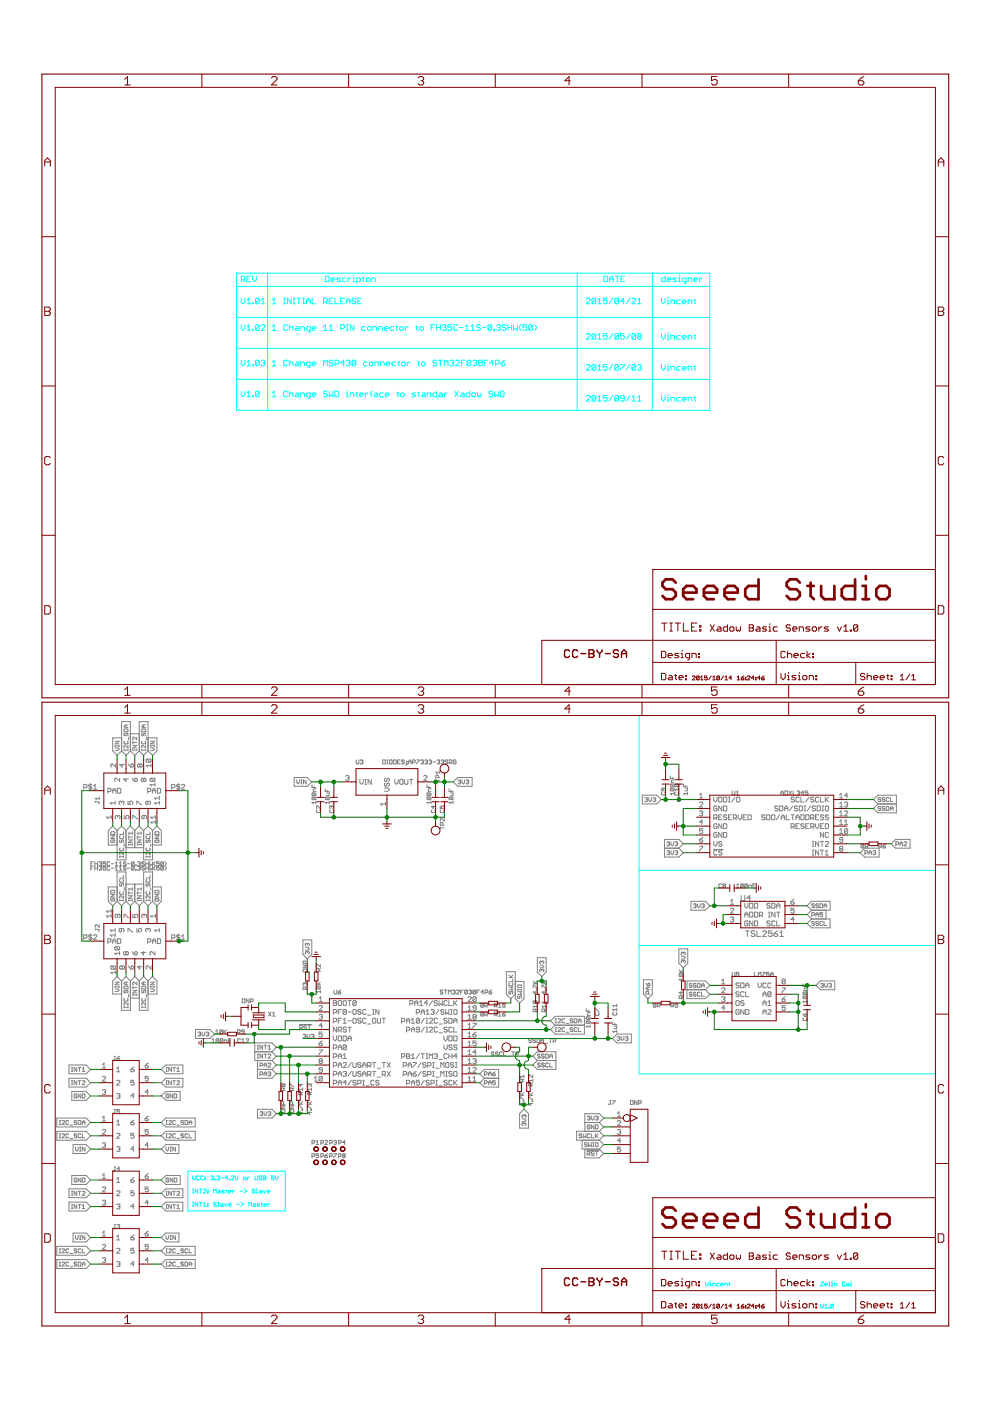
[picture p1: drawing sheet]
<svg xmlns="http://www.w3.org/2000/svg" width="210mm" height="297mm" viewBox="0 0 210 297" stroke-linecap="round" stroke-linejoin="round" font-family="sans-serif">
<g fill="none" stroke="#0ff" stroke-width=".21">
<path d="M50.1 57.9h100.4v29.1h-100.4zM51.2 59.3h.6l.1-.2v-.4l-.1-.2h-.6v1.2M51.6 59.3l.3 .4M52.4 59.1h.4M53.1 58.5h-.7v1.2h.7M53.6 58.5v.8l.4 .4 .4-.4v-.8M56.7 57.9v29.1M69 58.5h.6l.2 .2v.8l-.2 .2h-.6zM70.2 59.3h.8l-.2-.4h-.4l-.2 .2v.4l.2 .2h.4M72.2 58.9h-.6l-.2 .2 .2 .2h.4l.2 .2-.2 .2h-.6M73.4 58.9h-.6l-.2 .2v.4l.2 .2h.6M73.8 58.9v.8"/>
<path d="M74.4 58.9h-.2l-.4 .4M74.8 59.7h.4M74.8 58.9h.2v.8M75 58.3v.2M75.6 59.7h.6l.2-.2v-.4l-.2-.2h-.6v1.2M76.8 58.9h.4M77 58.7v.8l.2 .2M77.8 58.9h.4l.2 .2v.4l-.2 .2h-.4l-.2-.2v-.4zM78.8 59.7v-.8h.6l.2 .2v.6M122.4 57.9v29.1M128.1 58.5h.6l.1 .2v.8l-.1 .2h-.6zM129.3 59.1h.7"/>
<path d="M129.3 59.7v-.8l.4-.4 .3 .4v.8M130.5 58.5h.8M130.9 58.5v1.2M131.7 59.1h.4M132.5 58.5h-.8v1.2h.8M138.3 57.9v29.1M141 58.5v1.2h-.6l-.1-.2v-.4l.1-.2h.6M141.5 59.3h.7l-.2-.4h-.4l-.1 .2v.4l.1 .2h.4M143.4 58.9h-.5l-.2 .2 .2 .2h.4l.1 .2-.1 .2h-.6M143.9 59.7h.4M143.9 58.9h.2v.8M144.1 58.3v.2"/>
<path d="M145.5 59.7h-.6l-.2-.2v-.4l.2-.2h.6v1l-.4 .2M145.9 59.7v-.8h.6l.2 .2v.6M147.1 59.3h.8l-.2-.4h-.4l-.2 .2v.4l.2 .2h.4M148.3 58.9v.8M148.9 58.9h-.2l-.4 .4M50.1 73.9h100.4M50.1 60.7h100.4M50.1 67.3h100.4M51.2 63.2v.8l.4 .4 .3-.4v-.8M51.2 68.9v.7l.4 .4 .3-.4v-.7M51.2 76.4v.8l.4 .4 .3-.4v-.8M52.4 63.6l.4-.4v1.2"/>
<path d="M52.4 69.3l.4-.4v1.1M52.4 76.8l.4-.4v1.2M52.4 64.4h.7M52.4 70h.7M52.4 77.6h.7M53.6 64.2h.2v.2h-.2zM53.6 69.8h.2v.2h-.2zM53.6 77.3h.2v.3h-.2zM55 63.4l-.2-.2h-.4l-.2 .2v.8M55 69.1l-.2-.2h-.4l-.2 .2v.7M55 76.6l-.2-.2h-.4l-.2 .2v.7M55 63.4v.8l-.2 .2h-.4l-.2-.2"/>
<path d="M55 69.1v.7l-.2 .2h-.4l-.2-.2M55 76.6v.7l-.2 .3h-.4l-.2-.3M55 63.4l-.8 .8M55 69.1l-.8 .7M55 76.6l-.8 .7M55.4 64.4h.8M55.4 63.6l.4-.4v1.2M55.4 69.1l.2-.2h.4l.2 .2v.2l-.8 .7h.8M55.4 76.6l.2-.2h.4l.2 .2-.2 .4M55.8 77h.2M56 77l.2 .2-.2 .4h-.4l-.2-.3M57.7 64.4h.8"/>
<path d="M57.7 63.6l.4-.4v1.2M57.7 69.3l.4-.4v1.1M57.7 76.8l.4-.4v1.2M57.7 70h.8M57.7 77.6h.8M60.1 64.4h.4M60.1 63.2h.4M60.3 63.2v1.2M60.9 69.1l-.2-.2h-.4l-.2 .2v.7l.2 .2h.4l.2-.2M60.9 76.6l-.2-.2h-.4l-.2 .2v.7l.2 .3h.4l.2-.3M61.3 68.9v1.1M61.3 76.4v1.2"/>
<path d="M61.3 69.4l.3-.1h.3l.2 .1v.6M61.3 77l.3-.2h.3l.2 .2v.6M61.7 63.2v1.2l-.8-1.2v1.2M62.1 64.4h.4M62.1 63.2h.4M62.4 63.2v1.2M62.8 69.3h.3l.3 .1v.6h-.6l-.3-.2 .3-.2h.6M62.8 76.8h.3l.3 .2v.6h-.6l-.3-.3 .3-.1h.6M63 63.2h.8M63.4 63.2v1.2M63.8 70v-.7h.6l.2 .1v.6M63.8 77.6v-.8h.6l.2 .2v.6"/>
<path d="M64.2 64.4h.4M64.2 63.2h.4M64.4 63.2v1.2M65 64.4v-.8l.4-.4 .4 .4v.8M65 63.8h.8M65.8 70h-.6l-.2-.2v-.4l.2-.1h.6v.9l-.4 .2M65.8 77.6h-.6l-.2-.3v-.3l.2-.2h.6v.9l-.4 .2M66.2 63.2v1.2h.8M66.2 69.6h.8l-.2-.3h-.4l-.2 .1v.4l.2 .2h.4M66.2 77.2h.8l-.2-.4h-.4l-.2 .2v.3l.2 .3h.4M68.6 64h.6l.2-.2v-.4l-.2-.2h-.6v1.2M68.6 77.6v-1.2l.4 .4 .4-.4v1.2"/>
<path d="M68.6 70h.8M68.6 69.3l.4-.4v1.1M69 64l.4 .4M69.8 63.8h.4M69.8 70h.8M69.8 69.3l.4-.4v1.1M70.6 63.2h-.8v1.2h.8M70.6 76.6l-.2-.2h-.4l-.2 .2 .2 .4h.4l.2 .2-.2 .4h-.4l-.2-.3M71 63.2v1.2h.8M71 77.2h.6l.2-.2v-.4l-.2-.2h-.6v1.2M72.2 63.8h.4M72.2 69.6h.6l.2-.2v-.3l-.2-.2h-.6v1.1"/>
<path d="M73 63.2h-.8v1.2h.8M73 77h-.8l.6-.6v1.2M73.4 63.8h.8M73.4 64.4v-.8l.4-.4 .4 .4v.8M73.4 76.6l.2-.2h.4l.2 .2-.2 .4M73.4 70h.4M73.4 68.9h.4M73.6 68.9v1.1M73.8 77h.2M74 77l.2 .2-.2 .4h-.4l-.2-.3M75 68.9v1.1l-.7-1.1v1.1M75.4 63.4l-.2-.2h-.4l-.1 .4 .1 .2h.4l.2 .4-.2 .2h-.4l-.1-.2"/>
<path d="M75.4 76.6l-.2-.2h-.4l-.1 .2v.7M75.4 76.6v.7l-.2 .3h-.4l-.1-.3M75.4 76.6l-.7 .7M75.9 63.8h.3M76.6 63.2h-.7v1.2h.7M77.4 69.3h-.5l-.2 .1v.4l.2 .2h.5M77.9 76.8h-.6l-.2 .2v.3l.2 .3h.6M77.9 69.4l.2-.1h.4l.2 .1v.4l-.2 .2h-.4l-.2-.2zM78.5 76.8h.4l.2 .2v.3l-.2 .3h-.4l-.2-.3v-.3zM79.1 70v-.7h.6l.2 .1v.6M79.5 77.6v-.8h.6l.2 .2v.6M80.3 70v-.7h.6l.2 .1v.6"/>
<path d="M80.7 77.6v-.8h.6l.2 .2v.6M81.5 69.6h.8l-.2-.3h-.4l-.2 .1v.4l.2 .2h.4M81.9 77.2h.8l-.2-.4h-.4l-.2 .2v.3l.2 .3h.4M83.5 69.3h-.6l-.2 .1v.4l.2 .2h.6M83.9 76.8h-.6l-.2 .2v.3l.2 .3h.6M83.9 69.3h.4M84.1 69.1v.7l.2 .2M84.3 76.8h.4M84.5 76.6v.7l.2 .3M84.7 69.4l.2-.1h.4l.2 .1v.4l-.2 .2h-.4l-.2-.2zM85.3 76.8h.4l.2 .2v.3l-.2 .3h-.4l-.2-.3v-.3zM85.9 69.3v.7"/>
<path d="M86.3 76.8v.8M86.5 69.3h-.2l-.4 .3M86.9 76.8h-.2l-.4 .4M88.1 69.3h.4M88.3 69.1v.7l.2 .2M88.5 76.8h.4M88.8 76.6v.7l.1 .3M89 69.4l.2-.1h.3l.2 .1v.4l-.2 .2h-.3l-.2-.2zM89.6 76.8h.3l.2 .2v.3l-.2 .3h-.3l-.2-.3v-.3zM91.4 69.4h.4M92.2 68.9h-.8v1.1M92.6 76.6l-.2-.2h-.4l-.2 .2 .2 .4h.4l.2 .2-.2 .4h-.4l-.2-.3"/>
<path d="M92.6 69.4h.8M92.6 68.9v1.1M93 76.4h.8M93.4 68.9v1.1M93.4 76.4v1.2M93.8 69.1l.2-.2h.4l.2 .2-.2 .3M94.2 69.4h.2M94.2 77.6v-1.2l.4 .4 .4-.4v1.2M94.4 69.4l.2 .2-.2 .4h-.4l-.2-.2M95.4 76.6l.2-.2h.4l.2 .2-.2 .4M95.8 68.9h-.8v.5l.4-.1 .4 .1v.4l-.2 .2h-.4l-.2-.2M95.8 77h.2"/>
<path d="M96 77l.2 .2-.2 .4h-.4l-.2-.3M96.6 76.6l.2-.2h.4l.2 .2v.2l-.8 .8h.8M97 69.1l-.2-.2h-.4l-.2 .2v.7l.2 .2h.4l.2-.2M97.4 69.4h.8M97.8 77h.4M98.6 70h.8M98.6 69.3l.4-.4v1.1M98.6 76.4h-.8v1.2M99.8 76.6l-.2-.2h-.4l-.2 .2v.7M99.8 76.6v.7l-.2 .3h-.4l-.2-.3M99.8 76.6l-.8 .7M99.8 70h.8"/>
<path d="M99.8 69.3l.4-.4v1.1M100.2 76.6l.2-.2h.4l.2 .2-.2 .4M100.6 77h.2M100.8 77l.2 .2-.2 .4h-.4l-.2-.3M101.8 69.1l-.2-.2h-.4l-.2 .4 .2 .1h.4l.2 .4-.2 .2h-.4l-.2-.2M102.2 76.6v.7l-.2 .3h-.4l-.1-.3M102.2 76.6l-.2-.2h-.4l-.1 .2v.7M102.2 76.6l-.7 .7M102.3 69.4h.7M102.7 77h.3M103.4 76.4h-.7v1.2M104.2 69.1v.7l-.1 .2h-.4l-.2-.2"/>
<path d="M104.2 69.1l-.1-.2h-.4l-.2 .2v.7M104.2 69.1l-.7 .7M104.6 77h-.7l.6-.6v1.2M104.7 69.8h.2v.2h-.2zM105.1 77.2h.6l.2-.2v-.4l-.2-.2h-.6v1.2M105.3 69.1l.2-.2h.4l.2 .2-.2 .3M105.7 69.4h.2M105.9 69.4l.2 .2-.2 .4h-.4l-.2-.2M106.3 77h.6l.2 .3-.2 .3h-.4l-.2-.3zM107.1 76.4l-.8 .6M107.3 69.1l-.2-.2h-.4l-.2 .4 .2 .1h.4l.2 .4-.2 .2h-.4l-.2-.2M107.7 69.4h.8"/>
<path d="M107.7 68.9v1.1M108.5 68.9v1.1M108.9 68.9v1.1l.4-.4 .4 .4v-1.1M110.5 68.9l-.4 .4v.3l.4 .4M111.7 68.9h-.8v.5l.4-.1 .4 .1v.4l-.2 .2h-.4l-.2-.2M112.9 69.1v.7l-.2 .2h-.4l-.2-.2M112.9 69.1l-.2-.2h-.4l-.2 .2v.7M112.9 69.1l-.8 .7M113.3 68.9l.4 .4v.3l-.4 .4M124.3 77.5l.2-.2h.4l.2 .2v.2l-.8 .8h.8M124.3 63.4l.2-.2h.4l.2 .2v.2l-.8 .8h.8M124.3 70.9l.2-.2h.4l.2 .2v.2l-.8 .8h.8"/>
<path d="M126.3 63.4v.8l-.2 .2h-.4l-.2-.2M126.3 63.4l-.2-.2h-.4l-.2 .2v.8M126.3 70.9l-.2-.2h-.4l-.2 .2v.8M126.3 77.5l-.2-.2h-.4l-.2 .2v.8M126.3 70.9v.8l-.2 .2h-.4l-.2-.2M126.3 77.5v.8l-.2 .2h-.4l-.2-.2M126.3 63.4l-.8 .8M126.3 70.9l-.8 .8M126.3 77.5l-.8 .8M126.7 64.4h.8M126.7 63.6l.4-.4v1.2M126.7 71.1l.4-.4v1.2"/>
<path d="M126.7 77.7l.4-.4v1.2M126.7 71.9h.8M126.7 78.5h.8M128.7 63.2h-.8v.6l.4-.2 .4 .2v.4l-.2 .2h-.4l-.2-.2M128.7 70.7h-.8v.6l.4-.2 .4 .2v.4l-.2 .2h-.4l-.2-.2M128.7 77.3h-.8v.6l.4-.2 .4 .2v.4l-.2 .2h-.4l-.2-.2M129.9 63.2l-.8 1.2M129.9 70.7l-.8 1.2M129.9 77.3l-.8 1.2M131.1 63.4v.8l-.2 .2h-.3l-.3-.2M131.1 63.4l-.2-.2h-.3l-.3 .2v.8M131.1 70.9l-.2-.2h-.3l-.3 .2v.8"/>
<path d="M131.1 77.5l-.2-.2h-.3l-.3 .2v.8M131.1 70.9v.8l-.2 .2h-.3l-.3-.2M131.1 77.5v.8l-.2 .2h-.3l-.3-.2M131.1 63.4l-.8 .8M131.1 70.9l-.8 .8M131.1 77.5l-.8 .8M131.6 77.3h.8v.2l-.8 .8v.2M132.4 63.8h-.8l.5-.6v1.2M132.4 70.7h-.8v.6l.4-.2 .4 .2v.4l-.3 .2h-.3l-.2-.2M133.6 63.2l-.8 1.2M133.6 70.7l-.8 1.2M133.6 77.3l-.8 1.2"/>
<path d="M134 63.4l.2-.2h.4l.2 .2v.2l-.8 .8h.8M134.8 70.9v.8l-.2 .2h-.4l-.2-.2M134.8 77.5v.8l-.2 .2h-.4l-.2-.2M134.8 70.9l-.2-.2h-.4l-.2 .2v.8M134.8 77.5l-.2-.2h-.4l-.2 .2v.8M134.8 70.9l-.8 .8M134.8 77.5l-.8 .8M135.2 64.4h.8M135.2 63.6l.4-.4v1.2M135.2 77.5l.2-.2h.4l.2 .2-.2 .4M135.4 71.3l-.2 .2 .2 .4h.4l.2-.2-.2-.4M135.4 71.3l-.2-.2 .2-.4h.4l.2 .2-.2 .4"/>
<path d="M135.4 71.3h.4M135.6 77.9h.2M135.8 77.9l.2 .2-.2 .4h-.4l-.2-.2M140.3 63.2v.8l.4 .4 .3-.4v-.8M140.3 70.7v.8l.4 .4 .3-.4v-.8M140.3 77.3v.8l.4 .4 .3-.4v-.8M141.5 64.4h.4M141.5 63.6h.1v.8M141.5 71.9h.4M141.5 71.1h.1v.8M141.5 77.7h.1v.8M141.5 78.5h.4"/>
<path d="M141.6 63v.2M141.6 70.5v.2M141.6 77.1v.2M142.3 64.4v-.8h.6l.1 .2v.6M142.3 71.9v-.8h.6l.1 .2v.6M142.3 78.5v-.8h.6l.1 .2v.6M144.3 63.6h-.6l-.2 .2v.4l.2 .2h.6M144.3 71.1h-.6l-.2 .2v.4l.2 .2h.6M144.3 77.7h-.6l-.2 .2v.4l.2 .2h.6M144.7 64h.8l-.2-.4h-.4l-.2 .2v.4l.2 .2h.4M144.7 71.5h.8l-.2-.4h-.4l-.2 .2v.4l.2 .2h.4M144.7 78.1h.8l-.2-.4h-.4l-.2 .2v.4l.2 .2h.4"/>
<path d="M145.9 64.4v-.8h.6l.2 .2v.6M145.9 71.9v-.8h.6l.2 .2v.6M145.9 78.5v-.8h.6l.2 .2v.6M147.1 63.6h.4M147.1 71.1h.4M147.1 77.7h.4M147.3 63.4v.8l.2 .2M147.3 70.9v.8l.2 .2M147.3 77.5v.8l.2 .2M50.1 80.4h100.4M51.2 82.9v.8l.4 .4 .3-.4v-.8M52.4 83.3l.4-.4v1.2"/>
<path d="M52.4 84.1h.7M53.6 83.9h.2v.2h-.2zM55 83.1l-.2-.2h-.4l-.2 .2v.8M55 83.1v.8l-.2 .2h-.4l-.2-.2M55 83.1l-.8 .8M57.7 83.3l.4-.4v1.2M57.7 84.1h.8M60.9 83.1l-.2-.2h-.4l-.2 .2v.8l.2 .2h.4l.2-.2M61.3 82.9v1.2M61.3 83.5l.3-.2h.3l.2 .2v.6M62.8 83.3h.3l.3 .2v.6h-.6l-.3-.2 .3-.2h.6M63.8 84.1v-.8h.6l.2 .2v.6"/>
<path d="M65.8 84.1h-.6l-.2-.2v-.4l.2-.2h.6v1l-.4 .2M66.2 83.7h.8l-.2-.4h-.4l-.2 .2v.4l.2 .2h.4M69.4 83.1l-.2-.2h-.4l-.2 .2 .2 .4h.4l.2 .2-.2 .4h-.4l-.2-.2M69.8 82.9v1.2l.4-.4 .4 .4v-1.2M71 82.9h.6l.2 .2v.8l-.2 .2h-.6zM73.4 83.3h.2v.8M73.4 84.1h.4M73.6 82.7v.2M74.3 84.1v-.8h.5l.2 .2v.6M75.5 83.3h.3M75.6 83.1v.8l.2 .2M76.3 83.7h.7l-.1-.4h-.4l-.2 .2v.4l.2 .2h.4"/>
<path d="M77.5 83.3v.8M78.1 83.3h-.2l-.4 .4M78.5 83.5h.4M78.9 82.9l-.2 .2v1M79.5 83.3h.4l.2 .2v.6h-.6l-.2-.2 .2-.2h.6M81.3 83.3h-.6l-.2 .2v.4l.2 .2h.6M81.7 83.7h.8l-.2-.4h-.4l-.2 .2v.4l.2 .2h.4M84.1 83.3h.4M84.3 83.1v.8l.2 .2M85.1 83.3h.4l.2 .2v.4l-.2 .2h-.4l-.2-.2v-.4zM88.1 83.3h-.6l-.2 .2 .8 .4-.2 .2h-.6M88.5 83.3h.4"/>
<path d="M88.8 83.1v.8l.1 .2M89.6 83.3h.3l.2 .2v.6h-.5l-.2-.2 .2-.2h.5M90.6 84.1v-.8h.6l.2 .2v.6M92.6 82.9v1.2h-.6l-.2-.2v-.4l.2-.2h.6M93.2 83.3h.4l.2 .2v.6h-.6l-.2-.2 .2-.2h.6M94.2 83.3v.8M94.8 83.3h-.2l-.4 .4M96.4 82.9l.8 1.2M97.2 82.9l-.8 1.2M97.8 83.3h.4l.2 .2v.6h-.6l-.2-.2 .2-.2h.6M99.6 82.9v1.2h-.6l-.2-.2v-.4l.2-.2h.6M100.2 83.3h.4l.2 .2v.4l-.2 .2h-.4l-.2-.2v-.4z"/>
<path d="M101.2 83.3v.6l.2 .2 .2-.2 .2 .2 .2-.2v-.6M104.5 83.1l-.3-.2h-.3l-.2 .2 .2 .4h.3l.3 .2-.3 .4h-.3l-.2-.2M104.9 82.9v1.2l.4-.4 .4 .4v-1.2M106.1 82.9h.6l.2 .2v.8l-.2 .2h-.6zM124.3 84.1l.2-.2h.4l.2 .2v.2l-.8 .7h.8M126.3 84.1l-.2-.2h-.4l-.2 .2v.8M126.3 84.1v.8l-.2 .1h-.4l-.2-.1M126.3 84.1l-.8 .8M126.7 84.3l.4-.4v1.1M126.7 85h.8M128.7 83.9h-.8v.6l.4-.2 .4 .2v.4l-.2 .1h-.4l-.2-.1M129.9 83.9l-.8 1.1"/>
<path d="M131.1 84.1l-.2-.2h-.3l-.3 .2v.8M131.1 84.1v.8l-.2 .1h-.3l-.3-.1M131.1 84.1l-.8 .8M132.4 84.5h-.6l-.2-.2 .2-.4h.3l.3 .2v.8l-.3 .1h-.3l-.2-.1M133.6 83.9l-.8 1.1M134 85h.8M134 84.3l.4-.4v1.1M135.2 84.3l.4-.4v1.1M135.2 85h.8M140.3 83.9v.7l.4 .4 .3-.4v-.7M141.5 84.3h.1v.7M141.5 85h.4"/>
<path d="M141.6 83.7v.2M142.3 85v-.7h.6l.1 .2v.5M144.3 84.3h-.6l-.2 .2v.4l.2 .1h.6M144.7 84.6h.8l-.2-.3h-.4l-.2 .2v.4l.2 .1h.4M145.9 85v-.7h.6l.2 .2v.5M147.1 84.3h.4M147.3 84.1v.8l.2 .1M135.5 151.7v76h62.8M135.5 184.5h62.8M135.5 200.5h62.8M39.8 248.3h20.7v8.5h-20.7zM40.8 255.8h.3"/>
<path d="M40.8 254.9h.3M40.8 249.3v.6l.3 .2 .3-.2v-.6M40.8 252.9h.3M40.8 252.1h.3M41 252.1v.8M41 254.9v.9M42 252.1v.8l-.6-.8v.8M42 254.9v.9l-.6-.9v.9M42.2 249.4l-.1-.1-.4 .1v.6l.1 .1 .4-.1M42.3 254.9h.5M42.3 252.1h.5M42.5 252.1v.8"/>
<path d="M42.5 254.9v.9M43.1 255.8h.6M43.1 249.4l-.1-.1-.5 .1v.6l.2 .1 .4-.1M43.1 255.2l.3-.3v.9M43.1 252.2l.2-.1 .4 .1-.6 .7h.6M43.4 249.6l.2 .1zM43.4 250l.2 .1zM44 255.6l.1 .2zM44 255.2l.1 .1zM44 252.4l.1 .1zM44 252.8l.1 .1zM44.7 249.4l.4-.1 .2 .1-.2 .3"/>
<path d="M45 249.7h.1M45.1 249.7l.2 .2-.2 .2-.4-.1M45.3 252.9v-.8l.3 .3 .2-.3v.8M45.6 250l.1 .1zM45.8 255.1l-.4-.2-.1 .3 .4 .1 .1 .3-.1 .2-.4-.2M46 249.4l.4-.1 .2 .1-.2 .3M46.1 255.8h.3M46.1 254.9h.2v.9M46.3 252.4l.4 .1v.4h-.4l-.2-.1 .2-.1h.4M46.3 249.7h.1M46.4 249.7l.2 .2-.2 .2-.4-.1M46.9 255.2l.4 .1v.5h-.4l-.2-.2 .2-.1h.4"/>
<path d="M46.9 249.7h.5M47.6 255.2l.3 .6 .3-.6M47.6 252.4h-.4l-.2 .1 .6 .3-.6 .1M47.9 252.4h.3M48 252.2v.6l.2 .1M48.3 249.7h-.6l.5-.4v.8M48.5 255.5h.5l-.1-.3-.4 .1v.3l.4 .2M48.5 252.7h.5l-.1-.3-.4 .1v.3l.4 .1M48.6 250l.1 .1zM49 249.4l.2-.1 .4 .1-.6 .7h.6M49.3 252.4v.5M49.7 252.4l-.4 .3"/>
<path d="M49.9 249.3v.6l.3 .2 .3-.2v-.6M50.2 255.3h.5M50.9 252.5h.6M51 254.9l.6 .4-.6 .5M51.8 252.1l.5 .4-.5 .4M51.8 249.6l.4 .1-.2 .4-.4-.1zM52.5 249.6v.5M52.8 255.8v-.9l.2 .3 .3-.3v.9M52.9 249.6l-.4 .3M53.8 255.2l.4 .1v.5h-.4l-.2-.2 .2-.1h.4M54.1 252.2l-.2-.1-.4 .1 .1 .3 .5 .2-.2 .2-.4-.1M54.1 249.3v.7l.1 .1 .4-.1v-.7"/>
<path d="M54.4 252.9h.2M54.4 252.1h.1v.8M55.1 255.2h-.5l-.1 .1 .1 .2 .5 .1-.6 .2M55.1 252.4l.4 .1v.4h-.4l-.2-.1 .2-.1h.4M55.4 255.2h.2M55.5 249.4l-.1-.1-.5 .1 .2 .3 .4 .2-.1 .2-.5-.1M55.5 255.1v.5l.1 .2M55.8 252.4l.3 .5 .2-.5M55.8 249.3l.5 .1-.1 .7h-.4zM55.8 249.7h.4M55.9 255.5h.6l-.1-.3-.5 .1 .2 .5h.3M56.7 252.7h.5l-.1-.3-.4 .1 .1 .4h.3"/>
<path d="M56.8 255.2v.6M57.2 255.2l-.4 .3M58.1 249.3h-.6v.4l.3-.1 .3 .1-.2 .4-.4-.1M58.4 249.3v.6l.3 .2 .2-.2v-.6M149.6 271.8v.6l.3 .2 .3-.2v-.6M150.5 272.1h.1v.5M150.5 272.6h.2M150.6 271.7v.1M151 272.6v-.5h.5l.1 .1v.4M152.5 272.1h-.4l-.2 .1 .2 .4h.4M152.8 272.4h.5l-.1-.3-.4 .1 .1 .4h.3M153.6 272.6v-.5h.5l.1 .5"/>
<path d="M154.5 272.1h.3M154.6 271.9v.6l.2 .1M174 271.8h.6l-.6 .7v.1h.6M174 276.5v.6l.3 .2 .3-.2v-.6M174.9 272.4h.5l-.1-.3-.4 .1 .1 .4h.3M174.9 276.8l.2-.3v.8M174.9 277.3h.5M175.7 272.6h.3M175.7 271.8h.2v.8M175.7 277.2l.2 .1zM176.3 272.1h.1v.5M176.3 272.6h.3"/>
<path d="M176.4 271.7v.1M176.7 276.6v.6l-.1 .1-.5-.1M176.7 276.6l-.1-.1-.5 .1v.6M176.7 276.6l-.6 .6M176.9 272.6v-.5h.4l.1 .1v.4M179.2 271.9l-.2-.1-.4 .1 .1 .7 .5-.1M179.6 272.1l.4 .1v.4h-.4l-.1-.1 .1-.1h.4M180.3 272.1h.2v.5M180.3 272.6h.3M180.5 271.7v.1"/>
</g>
<g fill="none" stroke="#808080" stroke-width=".21">
<path d="M24.4 158v.3M24.4 158.6h.6l.3 .3-.3 .3h-.6M24.4 158.2h.9M24.4 157.2h.9l-.9 .5h.9M25.3 158v.3M25.8 159.2v-6.2h1.8v6.2M25.8 156.4h-1.9v2.8l.9 .9 1-.9M25.8 159.2l.9 .9 .9-.9M26.3 158.9v.3M26.3 159h.8M26.4 154.6h.6l.1 .1v.4h-.8v-.4zM26.4 155.4l-.1 .5 .3 .1 .1-.4 .3-.2 .1 .2-.1 .4"/>
<path d="M26.4 157.2l-.1 .1 .1 .4 .7-.1-.1-.4M26.7 153.7v.6M27.1 158v.6l-.5-.6-.3 .2 .1 .4M27.1 158.9v.3M27.1 153.7h-.5l-.3 .3 .3 .3h.5M27.3 156.3v.6M27.6 159.2l1 .9 .9-.9M27.6 155.6h1.9M28.2 157.2v.5M28.2 158.9v.3M28.2 159h.8M28.2 158h.8l-.8 .6h.8"/>
<path d="M28.2 157.4h.8M29 156.3v.6l-.6-.6-.2 .1 .1 .5M29 158.9v.3M29.5 159.2v-6.2h1.9v6.2M29.5 159.2l1 .9 .9-.9M30 154.7l.2-.1h.5l.2 .1v.4h-.9zM30 158.9v.3M30 159h.9M30.2 155.4l-.2 .5 .3 .1 .2-.4 .2-.2 .2 .2-.2 .4M30.2 157.2l-.2 .1 .2 .4 .7-.1-.2-.4M30.5 153.7v.6M30.9 153.7h-.6l-.3 .3 .3 .3h.6"/>
<path d="M30.9 158v.6l-.6-.6-.3 .2 .2 .4M30.9 158.9v.3M31 156.3v.6M31.4 156.4h1.9v2.8l-1 .9-.9-.9M31.9 158v.3M31.9 158.6h.6l.3 .3-.3 .3h-.6M31.9 158.2h.9M31.9 157.2h.9l-.9 .5h.9M32.8 158v.3M17.8 167h.5l.1-.2v-.3l-.1-.2h-.5v1M19.1 166.1v1.4M19.5 166.5l-.2-.2h-.3l-.2 .2 .2 .3h.3l.2 .2-.2 .3h-.3l-.2-.1"/>
<path d="M19.8 167.3h.7M19.8 166.6l.4-.3v1M20.2 169.9v.2M20.2 170h.7l.1 .1-.1 .3M21 169v.5M21 169.3h-.8l.3 .2M22.9 167.8h.5l.1-.2v-.3l-.1-.2h-.5v1.1M23.5 176.5l.1-.2h.6l.1 .2v.4h-.8zM23.5 177.2h.8l-.8 .6h.8M23.6 173.2h-1l.3 .4M23.6 172.9v.7M23.6 178.1l-.1 .1 .1 .4 .7-.1-.1-.4h-.3v.3"/>
<path d="M23.9 167.6h.7M23.9 168.2v-.7l.3-.4 .4 .4v.7M24.4 170.2h-1l.3 .4M24.4 169.9v.7M24.5 162v.6l-.7-.6-.3 .1v.4l.2 .1M24.8 176.1v6.2h1.9v-6.2M24.8 176.1l1-.9 .9 .9M24.8 176.1l-.9-.9-.9 .9v3.1h1.8M24.9 167.1h.5l.2 .2v.7l-.2 .2h-.5zM25 173.1l-.2-.2-.4 .2v.3l.2 .2M25 173.1l.1-.2 .4 .2v.3l-.2 .2M25 173.1v.1"/>
<path d="M25.4 165v.7l-.7-.7-.4 .2v.3l.2 .2M25.5 178.1l-.1 .1 .1 .4 .3-.1v-.3l.3-.1 .1 .1-.1 .4M25.5 177.2l-.1 .2 .1 .4h.6l.1-.2-.1-.4M25.5 179.8l-.1 .1 .1 .5h.6l.1-.2-.1-.4M25.8 170.1l-.2-.2-.3 .2v.3l.1 .2M25.8 170.1l.2-.2 .3 .2v.3l-.2 .2M25.8 170.1v.1M25.9 162v.6l-.5-.5h1M26.2 176.3v.6h-.8M26.3 172.9v.7h.5l-.2-.4 .2-.3 .5 .2v.3l-.1 .2M26.3 178.9v.6M26.7 165v.7l-.5-.5h1"/>
<path d="M26.7 176.1l.9-.9 1 .9M26.7 179.7h3.8M27.1 169.9v.7h.5l-.1-.4 .1-.3h.4l.2 .2v.3l-.2 .2M27.2 178.1h.9l-.9 .5h.9M27.2 177.2v.6M27.2 178.9v.3M27.2 179.1h.9M27.2 177.5h.9M27.2 162l.5 .6M27.7 162.1l.4-.1 .2 .1v.4l-.2 .1h-.4zM28.1 165l.5 .7M28.1 176.3v.6"/>
<path d="M28.1 178.9v.3M28.1 176.6h-.9l.3 .3M28.2 173.6v-.7l1 .7M28.6 165.2l.3-.2 .2 .2v.3l-.2 .2h-.3zM28.6 176.1v3.6M28.6 176.1l.9-.9 1 .9M29 170.6v-.7l1 .7M29.1 178.1h.9l-.9 .5h.9M29.1 177.2v.6M29.1 178.9v.3M29.1 179.1h.9M29.1 177.5h.9"/>
<path d="M29.6 162.1l-.1-.1-.4 .1v.4l.2 .1 .3-.1M29.6 162.1l.2-.1 .3 .1v.4l-.1 .1-.4-.1M29.6 162.1v.4M30 176.3v.6M30 178.9v.3M30 176.6h-.9l.3 .3M30.5 165.2l-.2-.2-.3 .2v.3l.1 .2 .4-.2M30.5 165.2l.1-.2 .4 .2v.3l-.2 .2-.3-.2M30.5 165.2v.3M30.5 176.1v6.2h1.8v-6.2M30.5 176.1l.9-.9 .9 .9M30.6 172.9v.5l-.2 .2-.3-.2v-.3l.1-.2h.7l.2 .2v.3l-.2 .2"/>
<path d="M31.1 178.1l-.1 .4 .3 .1 .1-.4 .3-.1 .1 .1-.1 .4M31.1 177.2l-.1 .2 .1 .4h.6l.1-.2-.1-.4M31.1 179.8l-.1 .1 .1 .5h.6l.1-.2-.1-.4M31.2 160.9l-.2 .2v.3l.2 .2h.7M31.2 160.9h.7l.1 .2v.3l-.1 .2M31.2 160.9l.7 .7M31.3 167.8h.5l.2-.2v-.3l-.2-.2h-.5v1.1M31.4 169.9v.5l-.2 .2-.3-.2v-.3l.2-.2h.6l.2 .2v.3l-.2 .2M31.8 176.3v.6h-.8M32 178.9v.6M32 165h.7l.2 .2v.3l-.2 .2M32 165l-.2 .2v.3l.2 .2h.7"/>
<path d="M32 165l.7 .7M32 162.3h-1l.3 .3M32 162v.6M32.3 167.6h.7M32.3 176.1l1-.9 .9 .9v3.1h-1.9M32.3 168.2v-.7l.4-.4 .3 .4v.7M32.9 166.4h-1.1l.4 .3M32.9 166v.7M32.9 176.5l.1-.2h.5l.2 .2v.4h-.8zM32.9 177.2h.8l-.8 .6h.8M33 173.2h-1.1l.4 .4M33 174.3h-1.1l.4 .3"/>
<path d="M33 172.9v.7M33 173.9v.7M33 178.1l-.1 .1 .1 .4 .7-.1-.2-.4h-.2v.3M33.4 167.1h.5l.2 .2v.7l-.2 .2h-.5zM33.8 169.2h-1l.3 .3M33.8 170.2h-1l.3 .4M33.8 168.8v.7M33.8 169.9v.7M36.4 167h.5l.2-.2v-.3l-.2-.2h-.5v1M37.8 166.1v1.4M38.1 166.5l-.1-.2-.6 .2 .2 .3h.4l.1 .2-.1 .3-.6-.1M38.5 166.5l.2-.2h.3l.2 .2v.1l-.7 .7h.7"/>
<path d="M62.4 164.8h2.8l.9 1-.9 .9h-2.8zM62.9 165.4v.5l.3 .3 .3-.3v-.5M63.8 166.2h.3M63.8 165.4h.3M63.9 165.4v.8M64.9 165.4v.8l-.6-.8v.8M66.1 166.4v.6h.9M66.3 168.1h.5l.2 .2-.2 .4M66.3 169l.7 .1-.2 .4M66.3 169l-.2 .4 .7 .1M66.3 168.1l-.2 .5 .2 .1h.5M66.3 169l.5 .5"/>
<path d="M66.3 168.1l.5 .6M66.6 166.7v.3M67 170.1h-.9l.3 .3M67 169.9v.5M67 167.3h-.4l-.2 .1v.4h.6M67.2 171.7l-.1 .2 .1 .4h.6l.1-.2-.1-.4M67.9 170.9v.5l-.5-.5-.3 .1 .1 .4M69 167.3v.5h.8M69.1 169l-.1 .1 .1 .4h.6M69.1 169l.7 .1-.1 .4M69.1 169l.6 .5M69.2 168.1h.6v.5l-.1 .1h-.5"/>
<path d="M69.4 167.5v.3M69.8 170.1h-.8l.2 .3M69.8 169.9v.5M70 171.7l-.1 .2 .1 .4h.6l.1-.2-.1-.4M70.3 171l-.1-.1-.3 .1 .1 .4M70.3 171l.2-.1 .2 .1-.1 .4M70.3 171v.2M73.3 164.6l.1-.2h.4l.2 .2-.2 .4M73.6 165h.2M73.8 165l.2 .1-.2 .4h-.4l-.1-.2M75.5 161.1v.7l.2 .2 .4-.2v-.7M76.3 165.2v.7l.3 .4 .4-.4v-.7"/>
<path d="M76.4 161.3l.4-.2 .1 .2-.1 .2M76.7 161.5h.1M76.8 161.5l.1 .2-.1 .3-.4-.2M77.3 166.3h.4M77.3 165.2h.4M77.5 165.2v1.1M78.7 165.2v1.1l-.7-1.1v1.1M81.2 161.1h.4l.1 .2-.1 .7h-.4zM81.5 167.1h.7l.3 .3-.3 .3h-.7M81.7 165l-.2 .2v.3l.4 .2 .1-.2v-.3l.4-.2 .1 .2v.3l-.1 .2M81.7 166l-.2 .2v.3l.4 .2 .1-.2v-.3l.4-.2 .1 .2v.3l-.1 .2M81.7 170.4h-1l.3 .4"/>
<path d="M81.7 170.1v.7M82 162h.3M82 161.1h.3M82.1 161.1v.9M82.7 161.1l.4 .2-.1 .7-.4-.2zM83.5 161.1h.4l.1 .2-.1 .7h-.4zM83.7 165.2v.7l.4 .4 .3-.4v-.7M84.3 161.5h.3M84.9 161.1h-.6v.9h.6M84.9 165.2h.4l.1 .2v.7l-.1 .2h-.4l-.1-.2v-.7zM85.7 161.3l-.4-.2-.1 .3 .4 .1 .1 .3-.1 .2-.4-.2M85.8 165.2v.9l.2 .2h.3l.2-.2v-.9"/>
<path d="M86.2 161.8l.1 .2zM86.2 161.4l.1 .1zM86.3 162l-.3 .3M86.6 161.5h.6M86.6 162v-.6l.3-.3 .3 .3v.6M86.8 165.2h.7M87.2 165.2v1.1M87.5 161.7h.4l.2-.4-.2-.2h-.4v.9M88.3 161.1h.6l-.6 .9M89.2 161.3l.4-.2 .2 .2-.2 .2M89.5 161.5h.1M89.6 161.5l.2 .2-.2 .3-.4-.2"/>
<path d="M89.9 164.6l.1-.2h.4l.1 .2-.6 .9h.6M90.1 161.3l.4-.2 .1 .2-.1 .2M90.4 161.5h.1M90.5 161.5l.1 .2-.1 .3-.4-.2M90.5 166.4v.6h.9M90.7 168.1h.5l.2 .2-.2 .4M90.7 169l-.2 .1 .2 .4h.5M90.7 169l.7 .1-.2 .4M90.7 168.1l-.2 .2 .2 .4h.5M90.7 169l.5 .5M90.7 168.1l.5 .6M90.9 161.3l.5-.2 .1 .2-.1 .2"/>
<path d="M91 166.7v.3M91.2 161.5h.2M91.4 161.5l.1 .2-.1 .3-.5-.2M91.4 170.1h-.9l.3 .3M91.4 167.3h-.4l-.2 .1v.4h.6M91.4 169.9v.5M91.6 171.7l-.1 .2 .1 .4h.6l.1-.2-.1-.4M91.8 161.5h.6M91.9 170.9v.5l-.4-.4h.8M92.4 165.4h.8M92.4 165.2v.5M92.7 161.3l.4-.2 .1 .2-.1 .2"/>
<path d="M92.9 161.5h.2M93 164.9v-.5l-.2-.1-.4 .1v.5h.8M93.1 161.5l.1 .2-.1 .3-.4-.2M93.2 163.4v.6M93.2 163.7h-.8l.3 .3M93.3 170.9v.5h.5l-.2-.2 .2-.3 .4 .1-.2 .4M93.3 175.3v.5M93.3 175.5h.9M93.5 171.7l-.2 .2 .2 .4h.5l.2-.2-.2-.4M93.5 161.3l.5-.2 .1 .2-.1 .2M93.8 161.5h.2M93.9 175v-.5l-.4-.1-.2 .6h.9"/>
<path d="M94 161.5l.1 .2-.1 .3-.5-.2M94.2 173.5v.6l-.6-.6-.3 .2 .2 .4M95 161.3l-.5-.2-.1 .3 .4 .1 .2 .3-.2 .2-.4-.2M95.2 167.3v.5h.9M95.2 161.7h.5l.1-.4-.1-.2h-.5v.9M95.4 169l-.2 .4 .7 .1M95.4 169h.5l.2 .1-.2 .4M95.4 169l.5 .5M95.5 168.1h.6l-.2 .6h-.4M95.5 161.7l.3 .3M95.6 167.5v.3M96.1 170.1h-.9l.3 .3"/>
<path d="M96.1 169.9v.5M96.1 165.8l.9-1h3.1v1.9h-3.1zM96.7 161.3l-.2-.2-.4 .2v.5l.4 .2 .2-.5h-.3M97.1 165.5l.4-.1 .2 .1-.2 .3M97.4 165.8h.1M97.5 165.8l.2 .1-.2 .3-.4-.1M98 165.4v.5l.2 .3 .3-.3v-.5M98.8 165.5l.5-.1 .1 .1-.1 .3M99.1 165.8h.2M99.3 165.8l.1 .1-.1 .3-.5-.1M136.2 168.6h3.1l.9 .9-.9 1h-3.1zM136.7 169.2l.4-.1 .2 .1-.2 .3"/>
<path d="M137 169.5h.1M137.1 169.5l.2 .2-.2 .2-.4-.1M137.6 169.1v.6l.3 .2 .2-.2v-.6M138.4 169.2l.5-.1 .1 .1-.1 .3M138.7 169.5h.2M138.9 169.5l.1 .2-.1 .2-.5-.1M140.4 168l-.2 .1 .2 .5h.5l.2-.2-.2-.4M140.7 167.1v.4l-.2 .2-.3-.2 .2-.4h.5l.2 .2-.2 .4M140.9 178h3l1 .9-1 .9 1 1-1 .9h-3zM140.9 179.8h3M141.4 178.6l.4-.1 .2 .1-.2 .3M141.7 178.9h.1"/>
<path d="M141.8 178.9l.2 .1-.2 .3-.4-.1M142.1 164.5v.6h.9M142.2 166.2h.6l.2 .2-.2 .4M142.2 167.1h.6l.2 .2-.2 .4M142.2 167.1l-.1 .2 .1 .4h.6M142.2 166.2l-.1 .2 .1 .4h.6M142.2 167.1l.6 .6M142.2 166.2l.6 .6M142.3 178.5v.5l.2 .3 .3-.3v-.5M142.5 164.8v.3M143 168.3h-.9l.3 .3M143 168v.6"/>
<path d="M143 165.4l-.6 .1v.4h.6M143.1 178.6l.4-.1 .2 .1-.2 .3M143.2 168l-.2 .1 .2 .5h.5l.2-.2-.2-.4M143.2 166.2l-.2 .5 .2 .1h.5M143.2 166.2h.5l.2 .2-.2 .4M143.2 166.2l.5 .6M143.4 178.9h.1M143.5 178.9l.2 .1-.2 .3-.4-.1M143.9 167.1v.6M143.9 167.4h-.9l.3 .3M144.9 166.2v.6h.9M145.2 167.1h.6v.4l-.2 .2h-.4"/>
<path d="M145.4 166.5v.3M145.8 168.3h-.9l.3 .3M145.8 168v.6M148.3 179.4h.7l-.7 1.1M148.3 170.2l.2-.1h.3l.2 .1v.2l-.7 .7h.7M148.3 172.1l.2-.2h.3l.2 .2-.2 .3M148.3 178.1h.5l.2 .3-.2 .2h-.3zM148.3 169.2h.7M148.3 168.5l.4-.3v1M148.7 172.4h.1M148.8 172.4l.2 .2-.2 .4h-.3l-.2-.2M149 175.7h-.7v.5l.4-.2 .3 .2v.4l-.2 .1h-.3l-.2-.1"/>
<path d="M149 174.3h-.7l.5-.5v1M149 177.6l-.7 .5M151.3 169v.7l.4 .3 .3-.3v-.7M151.3 173.4h.5l.2-.1v-.4l-.2-.1h-.5v1M151.3 178.4v.7l.4 .3 .3-.3v-.7M151.7 173.4l.3 .4M152 171l-.2-.1h-.3l-.2 .1v.7l.2 .2h.3l.2-.2v-.3h-.3M152 174.8l-.2-.2h-.3l-.2 .2v.7l.2 .2h.3l.2-.2v-.3h-.3M152 176.7l-.2-.2h-.3l-.2 .2v.7l.2 .1h.3l.2-.1v-.4h-.3M152.4 169h.5l.2 .2v.7l-.2 .1h-.5zM152.4 173.3h.3M153.1 170.9v1l-.7-1v1"/>
<path d="M153.1 172.8h-.7v1h.7M153.1 174.6v1.1l-.7-1.1v1.1M153.1 176.5v1l-.7-1v1M153.1 178.6l-.2-.2h-.4l-.1 .2 .1 .3h.4l.2 .2-.2 .3h-.4l-.1-.2M153.4 170.9h.5l.2 .1v.7l-.2 .2h-.5zM153.4 169h.5l.2 .2v.7l-.2 .1h-.5zM153.4 174.6h.5l.2 .2v.7l-.2 .2h-.5zM153.4 176.5h.5l.2 .2v.7l-.2 .1h-.5zM154.1 172.9l-.2-.1h-.3l-.2 .1 .2 .4h.3l.2 .1-.2 .4h-.3l-.2-.2M154.5 170h.3M154.5 173.3h.3M154.5 169h.3"/>
<path d="M154.6 169v1M155.1 172.8h-.6v1h.6M155.2 167.7v.7l.2 .2 .4-.2v-.7M155.5 173.4h.5l.2-.1v-.4l-.2-.1h-.5v1M155.8 173.4l.4 .4M155.8 169l-.7 1M156.1 168.6h.6M156.1 168l.3-.3v.9M156.2 169.2l.1-.2h.4l.2 .2v.7l-.2 .1h-.4l-.1-.1zM156.5 172.8v.6l.4 .4 .3-.4v-.6M157.5 173.3h.4M158.2 172.8h-.7v1h.7"/>
<path d="M158.6 172.8h.5l.2 .1v.7l-.2 .2h-.5zM162.2 172.9l-.2-.1-.5 .1 .2 .4h.3l.2 .1-.2 .4-.5-.2M162.5 172.8h.6l.1 .1v.7l-.1 .2h-.6zM163.7 172.8h.4l.2 .1v.7l-.2 .2h-.4l-.1-.2v-.7zM165 171l-.2-.1h-.4l-.1 .1 .1 .4 .6 .2-.2 .3h-.4l-.1-.2M165.3 170.9h.5l.2 .1v.7l-.2 .2h-.5zM165.3 172.8l-.7 1M165.5 168.6v-.6l.3-.3 .3 .3v.6M165.5 168.1h.6M165.7 173.3h.6M165.7 173.8v-.7l.3-.3 .3 .3v.7M166.3 171.4h.7"/>
<path d="M166.3 171.9v-.7l.4-.3 .3 .3v.7M166.4 167.7l.6 .1v.6l-.2 .2h-.4zM166.7 172.8v1h.7M167.3 167.7l.6 .9M167.7 175.3h.6l.1-.1v-.4l-.1-.2h-.6v1.1M167.7 172.8h.7M167.9 167.7l-.6 .9M168.1 175.3l.3 .4M168.1 170.9l-.7 1M168.1 172.8v1M168.1 167.7v.9h.6M168.4 169.2l-.1-.2h-.4l-.2 .4 .2 .1h.4l.1 .4-.1 .1h-.4l-.2-.1"/>
<path d="M168.8 175.2h.3M168.8 173.3h.7M168.8 173.8v-.7l.3-.3 .4 .3v.7M169 167.8l.4-.1 .2 .1-.2 .3M169.1 171l-.2-.1h-.3l-.2 .1 .2 .4h.3l.2 .2-.2 .3h-.3l-.2-.2M169.3 168.1h.1M169.4 168.1l.2 .2-.2 .3-.4-.2M169.5 170.9h.5l.1 .1v.7l-.1 .2h-.5zM169.5 169.2l-.2-.2h-.4l-.1 .2v.7l.1 .1h.4l.2-.1M169.5 174.6h-.7v1.1h.7M169.8 172.8h.5l.2 .1v.7l-.2 .2h-.5zM169.8 169v1h.7"/>
<path d="M170.4 168.1h-.5l.4-.4v.9M170.5 174.8l-.5-.2-.2 .4 .2 .2h.3l.2 .3-.2 .2h-.3l-.2-.2M170.5 170.9h.3M170.5 171.9h.3M170.7 170.9v1M170.8 175.2h.4M170.8 172.8h.5l.2 .1v.7l-.2 .2h-.5zM171.3 167.7h-.6v.4l.3-.1 .3 .1-.1 .5-.5-.2M171.5 174.6h-.7v1.1h.7M171.5 169l-.7 1M171.9 175.3h.5l.2-.1v-.4l-.2-.2h-.5v1.1M171.9 173.4h.5l.2-.1v-.4l-.2-.1h-.5v1"/>
<path d="M171.9 170.9l-.7 1M172.2 179.4h.4M172.2 178.4h.4M172.2 175.3l.4 .4M172.2 173.4l.4 .4M172.4 178.4v1M172.6 169.2l-.6-.2-.1 .4 .1 .1h.4l.2 .4-.2 .1h-.4l-.1-.1M172.9 171l-.2-.1h-.3l-.2 .1 .2 .4h.3l.2 .2-.2 .3h-.3l-.2-.2M172.9 174.6v.7l.3 .4 .4-.4v-.7M172.9 173.3h.3M173.2 170.9h.6l.1 .1v.7l-.1 .2h-.6zM173.6 169.2l-.2-.2h-.3l-.2 .2v.7l.2 .1h.3l.2-.1"/>
<path d="M173.6 172.8h-.7v1h.7M173.6 178.4v1l-.7-1v1M173.9 169v1h.7M173.9 175.2h.4M173.9 178.4h.7M174.3 170.9h.3M174.3 171.9h.3M174.3 178.4v1M174.5 170.9v1M174.6 174.6h-.7v1.1h.7M174.6 172.9l-.1-.1h-.4l-.2 .1 .2 .4h.4l.1 .1-.1 .4h-.4l-.2-.2M174.6 176.5v1l-.7-1v1"/>
<path d="M175 178.6l.2-.2h.3l.2 .2-.7 .8h.7M175 174.6h.5l.2 .2v.7l-.2 .2h-.5zM175 169v1M175.2 170.9h.3l.2 .1v.7l-.2 .2h-.3l-.2-.2v-.7zM175.2 169.5l.5 .5M175.7 176.7l-.2-.2h-.3l-.2 .2v.7l.2 .1h.3l.2-.1M175.7 172.9l-.2-.1h-.3l-.2 .1 .2 .4h.3l.2 .1-.2 .4h-.3l-.2-.2M175.7 169l-.7 .7M178 168.5l.4-.3v1M178 171.1h.7M178 176.7h.7M178 176l.4-.3v1"/>
<path d="M178 170.4l.4-.3v1M178 172.3l.4-.4v1.1M178 174.2l.4-.4v1M178 173h.7M178 174.8h.7M178 169.2h.7M178.2 180l-.2-.2 .2-.4h.3l.2 .2-.2 .4M178.2 180l-.2 .1 .2 .4h.3l.2-.2-.2-.3M178.2 180h.3M178.7 178.1h-.5l-.2-.2 .2-.3h.3l.2 .1v.7l-.2 .2h-.3l-.2-.2M179 170.2l.2-.1h.4l.1 .1-.1 .4M179 172.1l.2-.2h.4l.1 .2-.7 .9h.7"/>
<path d="M179 174.8h.7M179 174.2l.4-.4v1M179.4 170.6h.2M179.6 170.6l.1 .2-.1 .3h-.4l-.2-.2M179.7 168.7h-.7l.6-.5v1M179.7 175.9l-.1-.2h-.4l-.2 .2v.7M179.7 175.9v.7l-.1 .1h-.4l-.2-.1M179.7 175.9l-.7 .7M183.2 179.1l-.5-.2-.1 .2v.6M183.2 179.1v.6l-.2 .1-.4-.1M183.2 179.1l-.6 .6M183.3 179.8h3.1v1.9h-3.1l-.9-.9z"/>
<path d="M183.5 179.5h.4l.1-.1-.1-.5h-.4v.9M183.7 179.5l.3 .3M185.2 169.5l.9-.9h4v3.7h-4l-.9-.9 .9-.9zM186.1 170.5h4M186.3 179.5h.5l.1-.4-.1-.2h-.5v.9M186.6 179.5l.3 .3M186.8 171.1l-.2-.1-.4 .1 .1 .3 .5 .1-.2 .3-.4-.1M186.8 169.2l-.5-.1-.1 .3 .4 .1 .2 .3-.2 .1-.4-.1M187.2 179.4h.4l.2 .3-.5 .1zM187.6 171.1l-.1-.1-.5 .1 .2 .3 .4 .1-.1 .3-.5-.1M187.6 169.2l-.4-.1-.2 .3 .5 .1 .1 .3-.1 .1-.5-.1M187.8 178.9l-.6 .5"/>
<path d="M187.9 171l.6 .1-.2 .7h-.4zM188.5 169.2l-.2-.1-.4 .1 .1 .7 .5-.1M188.8 171.4h.5M188.8 169.1v.8h.5M188.8 171.8v-.5l.3-.3 .2 .3v.5M189 178.9l.9-.9h3.1v1.8h-3.1zM189.9 179h.5l.1-.4-.1-.1h-.5v.8M190.8 178.9h.6M190.8 179.3v-.5l.3-.3 .3 .3v.5M191.7 178.6l.1-.1 .4 .1-.5 .7h.5M17.8 198.9h.5l.1-.2v-.3l-.1-.2h-.5v1M19.1 198v1.4"/>
<path d="M19.3 183.1h.2M19.3 184.1h.2M19.5 198.4l-.2-.2h-.3l-.2 .2 .2 .3h.3l.2 .2-.2 .3h-.3l-.2-.1M19.8 182.7h-.5v.9M19.8 183.6h-.5v.9M19.8 198.4l.2-.2h.3l.2 .2-.7 .8h.7M20.1 183.1h.6M20.1 182.7v.9M20.1 183.6v.9M20.1 184.1h.6M20.2 196.9v.3M20.2 197h.7l.1 .2-.1 .3"/>
<path d="M20.7 182.7v.9M20.7 183.6v.9M21 182.8l.4-.1 .1 .1-.1 .3M21 183.8l.4-.2 .1 .2-.1 .3M21 196v.6l-.5-.6-.3 .2 .1 .4M21.3 183.1h.1M21.3 184.1h.1M21.4 183.1l.1 .2-.1 .3-.4-.2M21.4 184.1l.1 .1-.1 .3-.4-.2M22.4 182.7h-.6v.4l.3-.1 .3 .1-.1 .5-.5-.2M22.4 183.6h-.6v.5l.3-.2 .3 .2-.1 .4-.5-.2M22.9 199.7h.5l.1-.2v-.3l-.1-.2h-.5v1"/>
<path d="M23.3 182.8l-.2-.1-.4 .1 .1 .8 .5-.2M23.3 183.8l-.2-.2-.4 .2 .1 .7 .5-.2M23.5 188.9l.7-.1 .1 .1v.4h-.8zM23.5 189.6h.8l-.8 .6h.8M23.6 192.8v.7M23.6 193.8v.7M23.6 183.1h.5M23.6 194.2h-1l.3 .3M23.6 193.2h-1l.3 .3M23.6 184.1h.5M23.6 190.5l-.1 .1 .1 .5h.6l.1-.5-.4-.1v.3M23.9 199.5h.7"/>
<path d="M24.4 196.9v.7M24.4 197.9v.7M24.4 197.2h-1l.3 .4M24.4 198.2h-1l.3 .4M24.4 183.6h.6M24.4 183l.3-.3v.9M24.4 183.9l.3-.3v.9M24.4 184.5h.6M24.8 191.1v-6.2h1.9v6.2M24.8 188h-1.8v3.1l.9 .9 .9-.9M24.8 191.1l1 .9 .9-.9M24.9 199h.5l.2 .2v.7l-.2 .1h-.5z"/>
<path d="M25 193.8v.6l-.2 .1-.4-.1v-.4l.2-.2h.7l.2 .2v.4l-.2 .1M25.3 183.6h.6M25.3 183l.3-.3v.9M25.3 183.9l.3-.3v.9M25.3 184.5h.6M25.4 181.5v.3M25.4 190.8v.3M25.4 190.9h.8M25.4 181.7h.8M25.5 186.5l-.1 .1 .1 .4h.6l.1-.1-.1-.4M25.5 187.3l-.1 .2 .1 .4 .3-.2 .1-.4 .3 .2-.1 .4M25.5 189l-.1 .2 .1 .4h.6l.1-.1-.1-.5"/>
<path d="M25.8 196.9v.5l-.2 .2-.3-.2v-.4l.1-.1h.7l.2 .1v.4l-.2 .2M26.2 180.7v.5l-.7-.5-.1 .1 .1 .4M26.2 189.9v.6l-.6-.6-.2 .2 .1 .4M26.2 181.5v.3M26.2 185.6v.6h-.8M26.2 190.8v.3M26.3 194.5v-.7h.2l.7 .7h.1M26.3 188.2v.5M26.7 187.5h3.8M26.7 191.1l.9 .9 1-.9M26.7 182.8l-.1-.1-.4 .1 .1 .3 .4 .2-.1 .3-.4-.2M26.7 183.8l-.1-.2-.4 .2 .1 .3 .4 .1-.1 .3-.4-.2"/>
<path d="M27 183.1h.6M27 184.1h.6M27.1 197.6v-.7l1.1 .7M27.2 189v.6M27.2 190.8v.3M27.2 190.9h.9M27.2 189.9h.9l-.9 .6h.9M27.2 189.3h.9M28.1 188.2v.5M28.1 190.8v.3M28.1 188.5h-.9l.3 .2M28.2 193.8v.7h.5l-.2-.3 .2-.4h.3l.2 .2v.4l-.2 .1"/>
<path d="M28.4 182.8l-.1-.1-.4 .1v.6M28.4 182.8l-.1 .8-.4-.2M28.4 183.8l-.4-.2-.1 .7M28.4 183.8l-.1 .7-.4-.2M28.4 182.8l-.5 .6M28.4 183.8l-.5 .5M28.6 187.5v3.6M28.6 191.1l.9 .9 1-.9M28.7 183.4l.2 .2zM28.7 184.3l.2 .2zM29 196.9v.7h.5l-.1-.4 .1-.3h.4l.1 .1v.4l-.1 .2M29.1 189v.6"/>
<path d="M29.1 190.8v.3M29.1 190.9h.9M29.1 189.9h.9l-.9 .6h.9M29.1 189.3h.9M29.2 182.8l.4-.1 .1 .1-.1 .3M29.2 183.8l.4-.2 .1 .2-.1 .3M29.5 183.1h.1M29.5 184.1h.1M29.6 183.1l.1 .2-.1 .3-.4-.2M29.6 184.1l.1 .1-.1 .3-.4-.2M30 188.2v.5M30 190.8v.3"/>
<path d="M30 188.5h-.9l.3 .2M30.5 191.1v-6.2h1.8v6.2M30.5 191.1l.9 .9 .9-.9M30.6 194l.1-.2 .4 .2v.4l-.2 .1M30.6 194l-.2-.2-.3 .2v.4l.1 .1M30.6 194v.2M30.6 182.8l-.1-.1-.4 .1 .1 .3 .4 .2-.1 .3-.4-.2M30.6 183.8l-.4-.2-.1 .3 .4 .2 .1 .2-.1 .2-.4-.2M30.9 182.7v.9M30.9 183.6v.9M30.9 183.1h.6M30.9 184.1h.6"/>
<path d="M31 181.5v.3M31 190.8v.3M31 190.9h.8M31 181.7h.8M31.1 186.5l-.1 .1 .1 .4h.6l.1-.1-.1-.4M31.1 187.3l-.1 .4 .3 .2 .1-.4 .3-.2 .1 .2-.1 .4M31.1 189l-.1 .2 .1 .4h.6l.1-.1-.1-.5M31.3 199.7h.5l.2-.2v-.3l-.2-.2h-.5v1M31.4 197l.2-.1 .3 .1v.4l-.2 .2M31.4 197l-.2-.1-.3 .1v.4l.2 .2M31.4 197v.2M31.5 182.7v.9"/>
<path d="M31.5 183.6v.9M31.8 182.7v.9l.2-.3 .3 .3v-.9M31.8 183.6v.9l.2-.3 .3 .3v-.9M31.8 180.7v.5l-.7-.5-.1 .1 .1 .4M31.8 189.9v.6l-.5-.6-.3 .2 .1 .4M31.8 181.5v.3M31.8 185.6v.6h-.8M31.8 190.8v.3M32 188.2v.5M32.3 199.5h.7M32.3 188h1.9v3.1l-.9 .9-1-.9M32.9 188.9l.6-.1 .2 .1v.4h-.8z"/>
<path d="M32.9 189.6h.8l-.8 .6h.8M32.9 182.7l-.3 .3v.3l.3 .3M32.9 183.6l-.3 .3v.3l.3 .3M33 193.8v.7M33 194.2h-1.1l.4 .3M33 190.5l-.1 .1 .1 .5h.5l.2-.5-.4-.1v.3M33.4 199h.5l.2 .2v.7l-.2 .1h-.5zM33.8 182.7h-.6v.4l.3-.1 .3 .1-.2 .5-.4-.2M33.8 183.6h-.6v.5l.3-.2 .3 .2-.2 .4-.4-.2M33.8 196.9v.7M33.8 197.2h-1l.3 .4M34.6 182.8l-.1-.1-.4 .1v.6"/>
<path d="M34.6 183.8l-.4-.2-.1 .2v.5M34.6 182.8v.6l-.1 .2-.4-.2M34.6 183.8v.5l-.1 .2-.4-.2M34.6 182.8l-.5 .6M34.6 183.8l-.5 .5M34.9 182.7l.3 .3v.3l-.3 .3M34.9 183.6l.3 .3v.3l-.3 .3M36.4 198.9h.5l.2-.2v-.3l-.2-.2h-.5v1M37.8 198v1.4M38.1 198.4l-.1-.2-.6 .2 .2 .3h.4l.1 .2-.1 .3-.6-.1M38.5 199.2h.7M38.5 198.5l.3-.3v1"/>
<path d="M64.2 199.3h1.9v3.1l-.9 .9-1-.9zM141.4 180.5l.4-.1 .2 .1-.2 .3M141.7 180.8h.1M141.8 180.8l.2 .1-.2 .3-.4-.1M142.3 180.4v.5l.2 .3 .3-.3v-.5M143.1 180.5l.4-.1 .2 .1-.2 .3M143.4 180.8h.1M143.5 180.8l.2 .1-.2 .3-.4-.1M146.5 191.1h3.1l.9 .9-.9 1h-3.1zM147 191.7l.4-.1 .2 .1-.2 .3M147.3 192h.1M147.4 192l.2 .2-.2 .2-.4-.1"/>
<path d="M147.9 191.6v.6l.3 .2 .2-.2v-.6M148.7 191.7l.5-.1 .1 .1-.1 .3M149 192h.2M149.2 192l.1 .2-.1 .2-.5-.1M151.3 180.1h2.1M152 180.4l-.2-.1h-.3l-.2 .1v.7l.2 .2h.3l.2-.2M153 187.5l-.2-.1-.4 .1v.6l.2 .1 .4-.1M153.1 180.4l-.2-.1h-.4l-.1 .3 .1 .2h.4l.2 .3-.2 .2h-.4l-.1-.2M153.4 187.8l-.1 .2 .1 .2 .4-.1-.1-.3M153.4 187.8l-.1-.1 .1-.3 .4 .1-.1 .3M153.4 187.8h.3M154.9 194.6l.1-.2h.4l.2 .2-.2 .4"/>
<path d="M154.9 192.7l.1-.1h.4l.2 .1-.7 .9h.7M154.9 191.7h.7M154.9 191l.3-.3v1M155.2 195h.2M155.4 195l.2 .1-.2 .4h-.4l-.1-.2M156.2 187.7l.3-.3v.8M156.2 188.2h.5M157.1 189.8v1l.2 .2h.4l.2-.2v-1M157.6 187.5v.6l-.1 .1-.5-.1M157.6 187.5l-.4-.1-.2 .1v.6M157.6 187.5l-.6 .6M157.9 191.5v.7l.3 .4 .4-.4v-.7"/>
<path d="M157.9 194.4v-.7l.3-.3 .4 .3v.7M157.9 193.9h.7M158.1 197.4h.8M158.5 197.4v1.1M158.5 187.5v.6l-.2 .1-.4-.1M158.5 187.5l-.4-.1-.2 .1v.6M158.5 187.5l-.6 .6M158.6 195.4l-.2-.1h-.3l-.2 .1v.7l.2 .2h.3l.2-.2v-.3h-.4M158.8 188.2v-.5h.4l.1 .5M158.9 191.5h.5l.2 .2v.7l-.2 .2h-.5zM158.9 193.4h.5l.2 .2v.6l-.2 .2h-.5zM159.1 190.4h-.8l.6-.6v1.2"/>
<path d="M159.6 195.3v1l-.7-1v1M159.6 187.8h.3M160 191.5h.5l.2 .2v.7l-.2 .2h-.5zM160 193.4h.5l.2 .2v.6l-.2 .2h-.5zM160 195.3h.5l.2 .1v.7l-.2 .2h-.5zM160.1 197.5l-.2-.1h-.4l-.2 .1 .2 .5h.4l.2 .1-.2 .4h-.4l-.2-.2M160.2 187.4h-.6v.8M160.5 197.4v1.1h.8M161 194.1h.5l.2-.2v-.3l-.2-.2h-.5v1M161.4 194.1l.3 .3M161.7 197.5l.2-.1h.4l.2 .1v.2l-.8 .8h.8M162.9 194.4h.4"/>
<path d="M162.9 193.4h.4M163.1 193.4v1M163.3 191.7l-.2-.2h-.3l-.2 .2 .2 .3h.3l.2 .2-.2 .4h-.3l-.2-.2M163.3 195.4l-.2-.1h-.3l-.2 .1 .2 .4h.3l.2 .2-.2 .3h-.3l-.2-.2M163.6 191.5h.5l.2 .2v.7l-.2 .2h-.5zM163.7 197.4h-.8v.6l.4-.3 .4 .3v.3l-.2 .2h-.4l-.2-.2M164.1 198h.6l.2 .3-.2 .2h-.4l-.2-.2zM164.3 195.4l-.2-.1h-.3l-.2 .1v.7l.2 .2h.3l.2-.2M164.3 193.4v1l-.7-1v1M164.7 193.4h.7M164.7 195.3v1h.7M164.7 192.6v-.7l.3-.4 .4 .4v.7"/>
<path d="M164.7 192h.7M164.9 197.4l-.8 .6M165 193.4v1M165.3 198.5h.8M165.3 197.7l.4-.3v1.1M167.7 191.2h.5l.2 .4-.2 .1h-.3l-.2-.1zM168.4 192.6h-.7v.5l.3-.2 .4 .2-.2 .5h-.3l-.2-.2M168.4 195h-.7l.5-.6v1.1M168.4 190.7l-.7 .5M172.1 194.8h3.9v1.9h-3.9l-1-.9zM172.1 191.1h3.9v1.9h-3.9l-1-1zM172.1 193l-1 .9 1 .9"/>
<path d="M172.1 194.1l.6-.2-.2-.4h-.4v.8M172.2 180.3h.4M172.2 181.3h.4M172.4 180.3v1M172.7 191.7l-.2-.1-.4 .1 .2 .3 .4 .2-.2 .2-.4-.1M172.7 195.5l-.2-.1-.4 .1 .2 .3 .4 .1-.2 .3-.4-.1M173 193.9h.5M173 194.3v-.5l.3-.3 .2 .3v.5M173.5 195.5l-.1-.1-.4 .1 .1 .3 .4 .1-.1 .3-.4-.1M173.5 191.7l-.1-.1-.4 .1 .5 .6-.1 .1-.4-.1M173.6 180.3v1l-.7-1v1M173.8 191.6l.6 .1v.6l-.1 .1h-.5z"/>
<path d="M173.9 180.3h.7M174.3 180.3v1M174.4 193.5h-.6v.4l.5-.1 .1 .4-.1 .1-.5-.1M174.4 195.5l-.1-.1-.5 .1v.6l.2 .1 .4-.1M174.7 192h.6M174.7 192.4v-.5l.3-.3 .3 .3v.5M174.7 195.4v.8h.6M175 181.3h.7M175 180.6l.3-.3v1M175.1 193v1.8M183.4 180.9h.4l.1-.4-.5-.1v.8M184.2 180.8h.6"/>
<path d="M184.2 181.2v-.6l.3-.2 .3 .2v.6M185.1 180.5l.4-.1 .2 .1-.2 .3M185.4 180.8h.1M185.5 180.8l.2 .1-.2 .3-.4-.1M23.7 204.8l-.2 .2v.3l.2 .2h.6M23.7 204.8h.6l.2 .2v.3l-.2 .2M23.7 204.8l.6 .7M23.9 200v-.6l.3-.4 .4 .4v.6M24.4 208.2h.9l-.9 .6h.9M24.4 209.1v.3M24.4 209.7h.6l.3 .3-.3 .2h-.6M24.4 209.2h.9"/>
<path d="M24.5 200.7h.7l.2 .2v.4l-.2 .1M24.5 200.7l-.2 .2v.4l.2 .1h.7M24.5 200.7l.7 .7M24.5 206.2h-1l.3 .3M24.5 205.8v.7M25.3 209.1v.3M25.4 201.8v.7M25.4 202.1h-1.1l.4 .4M25.8 208l-1-1-.9 1v2.8h1.9M25.8 208v6.2h1.8v-6.2M25.8 208l.9-1 .9 1M25.9 205l-.2-.2-.3 .2v.3l.1 .2 .4-.2"/>
<path d="M25.9 205l.2-.2 .3 .2v.3l-.2 .2-.3-.2M25.9 205v.3M26.3 209.2l.7-.1 .1 .1v.5h-.8zM26.3 213.6h.8M26.3 213.4v.3M26.4 211.7l-.1 .1 .1 .5h.6l.1-.2-.1-.4M26.4 210l-.1 .4 .3 .1 .1-.4 .3-.1 .1 .1-.1 .4M26.7 201.9v.4M26.7 208.2v.6M26.7 201.9l-.2-.1-.3 .1v.4l.2 .2 .3-.2M26.7 201.9l.2-.1 .3 .1v.4l-.1 .2-.4-.2M27.1 208.2h-.5l-.3 .3 .3 .3h.5"/>
<path d="M27.1 212.6v.5l-.5-.5-.3 .1 .1 .4M27.1 213.4v.3M27.2 204.8l.5 .7M27.3 210.8v.6M27.6 208l1-1 .9 1M27.6 211.6h1.9M27.7 205l.4-.2 .2 .2v.3l-.2 .2h-.4zM28.1 201.8l.5 .7M28.2 209.1v.6M28.2 210.8v.3M28.2 211h.8M28.2 210h.8l-.8 .5h.8"/>
<path d="M28.2 209.4h.8M28.6 201.9l.3-.1 .2 .1v.4l-.2 .2h-.3zM29 208.2v.6l-.6-.6-.2 .2 .1 .4M29 210.8v.3M29.5 208v6.2h1.9v-6.2M29.5 208l1-1 .9 1M29.6 204.8v.7l-.5-.5h1M30 209.2l.7-.1 .2 .1v.5h-.9zM30 213.6h.9M30 213.4v.3M30.2 210l-.2 .1 .2 .4 .3-.1 .1-.4 .3 .1-.2 .4M30.2 211.7l-.2 .1 .2 .5h.5l.2-.2-.2-.4"/>
<path d="M30.5 201.8v.7l-.5-.6h1M30.5 208.2v.6M30.9 208.2h-.6l-.3 .3 .3 .3h.6M30.9 212.6v.5l-.6-.5-.3 .1 .2 .4M30.9 213.4v.3M31 210.8v.6M31.4 208l.9-1 1 1v2.8h-1.9M31.9 208.2h.9l-.9 .6h.9M31.9 209.1v.3M31.9 209.7h.6l.3 .3-.3 .2h-.6M31.9 209.2h.9M32 204.8v.7l-.7-.7-.3 .2v.3l.2 .2"/>
<path d="M32.3 200v-.6l.4-.4 .3 .4v.6M32.8 209.1v.3M32.9 201.8v.7l-.7-.7-.4 .1v.4l.2 .2M41.5 218.3h3l1 .9-1 1h-3zM42 218.9l.4-.1 .1 .1-.1 .3M42.3 219.2h.1M42.4 219.2l.1 .2-.1 .2-.4-.1M42.8 218.8v.6l.3 .2 .3-.2v-.6M43.7 218.9l.4-.1 .2 .1-.2 .3M44 219.2h.1M44.1 219.2l.2 .2-.2 .2-.4-.1M45.7 218.6l.3-.3v.9"/>
<path d="M45.7 219.2h.6M47.2 218.5v.6l-.2 .1-.4-.1M47.2 218.5l-.5-.2-.1 .2v.6M47.2 218.5l-.6 .6M47.5 218.3v.9M47.6 218.8l.4 .4M48 218.3l-.5 .6M50.4 218.9h.4l.1-.1-.1-.5h-.4v.9M50.6 218.9l.3 .3M51.4 211.8l.5 .1v.6l-.1 .1h-.4zM51.8 218.8l-.6-.2 .2-.3 .4 .2v.6l-.2 .1-.4-.1M52.8 211.8v.8l-.6-.8v.8"/>
<path d="M53.1 212.3h.4l.2-.4-.2-.1h-.4v.8M56.9 214.6l.6 .8M57.5 214.6l-.6 .8M57.8 215.4h.5M57.8 214.9l.3-.3v.8M63.5 217.2h2.6M63.6 218l.5-.2-.1-.4h-.4v.8M63.8 218l.3 .2M64.3 205.6l.1-.1h.6l.1 .6h-.8zM64.3 204.6h.8l-.8 .6h.8M64.3 219.4l.4-.1 .1 .1-.1 .3M64.6 219.7h.1"/>
<path d="M64.7 208.5l.1-.1 .3 .1-.1 .4M64.7 208.5l-.1-.1-.3 .1 .1 .4M64.7 219.7l.1 .1-.1 .3-.4-.1M64.7 208.5v.2M64.7 200.9h.6l.3 .3-.3 .2h-.6M64.8 204.3v-.4l-.1-.1-.4 .1v.4h.8M64.8 209.8v-.4l-.1-.1-.4 .1v.4h.8M65 217.6l-.4-.2-.2 .3 .4 .1 .2 .3-.2 .1-.4-.1M65.1 209.3l-.3 .2M65.1 219.3v.5l.3 .3 .3-.3v-.5M65.2 201.9l.1-.2 .3 .2-.2 .4M65.2 201.9l-.2-.2-.3 .2 .2 .4"/>
<path d="M65.2 200.2l-.2-.2-.3 .2 .2 .4M65.2 200.2l.1-.2 .3 .2-.2 .4M65.2 200.2v.1M65.2 201.9v.1M65.3 217.4h.5M65.6 217.4v.8M66 219.4l.4-.1 .1 .1-.1 .3M66.3 219.7h.1M66.4 219.7l.1 .1-.1 .3-.4-.1M67.1 208.8h.8M67.1 208.2l.5 .6M67.2 209.1l.7 .1-.1 .5"/>
<path d="M67.2 209.1l-.1 .4 .7 .2M67.2 209.1l.6 .6M67.6 205.9v-.4l-.4-.2-.1 .2v.4h.8M67.6 212.4h.7M67.6 213.4l.2-.2h.4l.1 .2v.2l-.7 .6h.7M67.6 215.2l.6-.1 .1 .1-.1 .4M67.6 211.7l.4-.4v1.1M67.9 210.2h-.8l.3 .3M67.9 204.5v.5l-.5-.5-.3 .1 .1 .4M67.9 210v.5M67.9 208.2l-.4 .5M67.9 205.3l-.3 .3"/>
<path d="M68 215.6h.2M68.2 215.6l.1 .2-.1 .3-.6-.2M68.3 218.8h-.7v.6l.4-.2 .3 .2v.3l-.1 .2-.6-.2M68.3 217.5h-.7l.6-.5v1M70.7 214.7h.5l.2-.2v-.3l-.2-.2h-.5v1.1M70.7 212.2h.5l.2 .1-.2 .4 .2 .3-.2 .2h-.5zM70.7 212.7h.5M70.7 216.6h.5l.2-.2v-.3l-.2-.2h-.5v1M70.7 219.6v.7l.3 .4 .4-.4v-.7M70.8 209.9v.7l.2 .2 .4-.2v-.7M71.4 217.8v1l-.7-1v1M71.7 210.3h.4l.2 .3-.5 .2z"/>
<path d="M71.7 219.6h.5l.2 .2v.7l-.2 .2h-.5zM71.7 214.5h.4M71.7 218.5h.5l.2-.2v-.3l-.2-.2h-.5v1M71.7 216.4h.4M71.9 212.2h.3l.2 .1v.7l-.2 .2h-.3l-.2-.2v-.7zM72.1 218.5l.3 .3M72.3 209.9l-.6 .4M72.4 214h-.7v1.1M72.4 215.9h-.7v1M72.7 219.6h.6l.1 .2v.7l-.1 .2h-.6zM72.7 216.2l.4-.3v1M72.7 216.9h.7"/>
<path d="M72.9 212.2h.4l.1 .1v.7l-.1 .2h-.4l-.2-.2v-.7zM73.4 218l-.1-.2h-.4l-.2 .2 .2 .3h.4l.1 .2-.1 .3h-.4l-.2-.2M73.4 214.2l-.1-.2h-.4l-.2 .2v.7M73.4 214.2v.7l-.1 .2h-.4l-.2-.2M73.4 214.2l-.7 .7M73.8 214.5h.7M73.8 212.2h.7M73.8 216.4h.7M73.8 217.8h.7M74.1 212.2v1M74.1 217.8v1M74.8 214.2l.2-.2h.4l.1 .2v.7l-.1 .2h-.4l-.2-.2z"/>
<path d="M74.8 216.1l.2-.2h.4l.1 .2v.7l-.1 .1h-.4l-.2-.1zM75.5 212.3v.7l-.1 .2h-.4l-.2-.2M75.5 212.3l-.1-.1h-.4l-.2 .1v.7M75.5 212.3l-.7 .7M76.6 214.2l-.2-.2h-.4l-.1 .4 .1 .1h.4l.2 .4-.2 .2h-.4l-.1-.2M76.6 216.1l-.2-.2h-.4l-.1 .3 .1 .2h.4l.2 .4-.2 .1h-.4l-.1-.1M77.6 214.2l-.2-.2h-.3l-.2 .2v.7l.2 .2 .5-.2M77.6 216.1l-.2-.2h-.3l-.2 .2v.7l.2 .1 .5-.1M77.9 215.2h.7M77.9 217.1h.7M79 216.1l.1-.2 .6 .2v.7l-.2 .1h-.4l-.1-.1zM79 214h.3"/>
<path d="M79 215.1h.3M79.1 214v1.1M80 215.9v.9l.2 .1h.3l.2-.1v-.9M80.3 214v1.1l-.6-1.1v1.1M81 215.9h.7M81.4 215.9v1M85.2 216.6h.5l.1-.2v-.3l-.1-.2h-.5v1M86.2 216.9v-.7l.3-.3 .4 .3v.7M86.2 218.5h.5l.2-.2v-.3l-.2-.2h-.5v1M86.2 216.4h.7M86.9 212.8h.5l.2-.1v-.4l-.2-.1h-.5v1M87.2 216.9h.7"/>
<path d="M87.2 218.3h.7M87.2 218.8v-.7l.4-.3 .3 .3v.7M87.2 216.2l.4-.3v1M87.9 212.7h.7M87.9 213.2v-.7l.4-.3 .3 .3v.7M88.3 214.7h.5l.1-.2v-.3l-.1-.2h-.5v1.1M88.9 216.1l-.1-.2h-.4l-.1 .2v.7M88.9 213.2h.7M88.9 216.1v.7l-.1 .1h-.4l-.1-.1M88.9 218.3h-.5l-.1-.2 .1-.3h.4l.1 .2v.6l-.1 .2h-.4l-.1-.2M88.9 216.1l-.6 .7M88.9 212.5l.4-.3v1"/>
<path d="M89.3 214.5h.7M89.3 215.1v-.7l.3-.4 .4 .4v.7M90 217.8l-.7 1M90 215.9l-.7 1M90.3 215.1h.7M90.3 215.9h.4M90.3 216.9h.4M90.3 217.8h.4M90.3 218.8h.4M90.3 214.4l.4-.4v1.1M90.5 215.9v1M90.5 217.8v1"/>
<path d="M90.7 212.7h-.7l.5-.5v1M91 216.1l.2-.2h.3l.2 .2v.1l-.7 .7h.7M91 218l.2-.2h.3l.2 .2v.1l-.7 .7h.7M91.4 214.2l.1-.2h.4l.2 .2-.2 .3M91.7 214.5h.2M91.7 212.2l-.7 1M91.9 214.5l.2 .2-.2 .4h-.4l-.1-.2M92.8 212.3l-.2-.1h-.4l-.1 .1 .1 .4h.4l.2 .1-.2 .4h-.4l-.1-.2M92.8 216.1l-.2-.2h-.4l-.1 .2v.7l.1 .1h.4l.2-.1M92.8 218l-.2-.2h-.4l-.1 .2v.6l.1 .2h.4l.2-.2M93.1 217.1h.7M93.1 219h.7"/>
<path d="M93.1 214l-.7 1.1M93.1 212.2v1l.4-.4 .3 .4v-1M93.9 210l-.1-.1-.5 .1 .2 .3 .4 .2-.1 .3-.5-.2M94.1 214.2l-.1-.2h-.4l-.1 .4 .1 .1h.4l.1 .4-.1 .2h-.4l-.1-.2M94.1 219.6v.7l.4 .4 .3-.4v-.7M94.2 209.9h.6M94.5 209.9v.9M94.5 214v1.1l.3-.4 .4 .4v-1.1M94.8 212.3l-.1-.1h-.4l-.2 .1v.7l.2 .2h.4l.1-.2M94.8 216.1l-.1-.2h-.4l-.2 .3 .2 .2h.4l.1 .4-.1 .1h-.4l-.2-.1M94.8 218l-.1-.2h-.4l-.2 .2 .2 .3h.4l.1 .2-.1 .3h-.4l-.2-.2M95.1 210.8v-.9l.3 .3 .2-.3v.9"/>
<path d="M95.2 219.6h.5l.2 .2v.7l-.2 .2h-.5zM95.2 212.2v1h.7M95.2 215.9h.5l.2 .2v.7l-.2 .1h-.5zM95.5 214h.4M95.5 215.1h.4M95.7 214v1.1M95.9 218l-.2-.2h-.4l-.1 .2v.6l.1 .2h.4l.2-.2M95.9 210l.5-.1 .1 .1-.1 .3M96.2 210.3h.2M96.2 219.6h.5l.2 .2v.7l-.2 .2h-.5zM96.2 216.4h.7M96.2 217.8v1h.7"/>
<path d="M96.2 212.2v1M96.2 216.9v-.7l.3-.3 .4 .3v.7M96.4 210.3l.1 .2-.1 .3-.5-.2M96.4 214h.3l.2 .2v.7l-.2 .2h-.3l-.2-.2v-.7zM96.4 212.7l.5 .5M96.8 210l.1-.1 .5 .1-.6 .8h.6M96.9 212.2l-.7 .6M97.7 210.3h.2M98.2 209.9h-.5v.9M99.1 210l-.1-.1-.5 .1v.6M99.1 210l-.1 .8-.5-.2M99.1 210l-.6 .6"/>
<path d="M99.2 211.5l.2-.2 .5 .2v.2l-.7 .7h.7M99.2 217.3l.4-.3v1M99.2 214.2h.7M99.2 216.1h.7M99.2 219.9h.7M99.2 213.6l.4-.4v1M99.2 215.4l.4-.3v1M99.2 219.2l.4-.4v1.1M99.2 218h.7M99.4 210l.4-.1 .1 .1-.1 .3M99.7 210.3h.1M99.8 210.3l.1 .2-.1 .3-.4-.2"/>
<path d="M100.3 217h.7v.1l-.7 .7v.2M100.3 219.4h.5l.2 .3-.6 .2-.1-.2zM100.4 215.6l-.1-.2 .1-.3 .6 .1-.2 .4M100.4 215.6h.4M100.4 215.6l-.1 .2 .1 .3 .6-.2-.2-.3M100.8 210l-.1-.1-.5 .1v.6M100.8 210v.6l-.1 .2-.5-.2M100.8 210l-.6 .6M101 211.5v.7l-.2 .2h-.4l-.1-.2M101 213.7h-.6l-.1-.1 .1-.4 .6 .2v.7l-.2 .1h-.4l-.1-.1M101 211.5l-.6-.2-.1 .2v.7M101 218.8l-.7 .6"/>
<path d="M101 211.5l-.7 .7M101.1 210.3h.3M101.7 209.9h-.6v.9M102.5 212.9l-.1-.2-.5 .2v.5M102.5 212.9v.5l-.1 .2-.5-.2M102.5 214.7l-.4-.1-.2 .7M102.5 214.7l-.1 .7-.5-.1M102.5 212.9l-.6 .5M102.5 214.7l-.6 .6M102.5 210.3h-.5l.4-.4v.9M102.8 213.3h.4l.2-.4-.6-.2v.9M102.8 215.2h.4l.2-.2-.2-.4h-.4v.8"/>
<path d="M102.8 210.5l.6-.2-.1-.4h-.5v.9M103.1 213.3l.3 .3M103.1 215.2l.3 .2M103.7 210.3h.4l.2 .3-.5 .2zM104.3 209.9l-.6 .4M104.8 213.3h.4l.2-.4-.6-.2v.9M104.8 215.2h.4l.2-.2-.2-.4h-.4v.8M105.1 213.3l.3 .3M105.1 215.2l.3 .2M105.7 213.6h.5M105.7 215.4h.5M105.7 213l.3-.3v.9"/>
<path d="M105.7 214.9l.3-.3v.8M106.6 215h.4l.1 .3-.4 .1zM107.1 212.7h-.5v.4l.2-.1 .3 .1-.1 .5-.4-.2M107.1 214.6l-.5 .4M107.9 209.3h.8l-.3 .3 .3 .3h-.8M107.9 207.3h.8M107.9 206.7l.5 .6M108 210.2l-.1 .1 .1 .5 .3-.2 .1-.4 .3 .1-.1 .5M108 208.4l-.1 .2 .1 .4h.6l.1-.1-.1-.5M108.7 206.7l-.4 .5M108.7 207.6v.6h-.8M109.2 208.1h1.9v3.6l-.9 1-1-1v-5.7h-1.8v4.8l.9 .9 .9-.9"/>
<path d="M109.7 210.2h.9l-.3 .3 .3 .3h-.9M109.7 209.8h.9M109.7 209.7v.3M109.9 208.8h.5l.2 .4-.2 .2h-.5l-.2-.2zM109.9 211.1l-.2 .2 .2 .4 .3-.2 .1-.4 .3 .2-.2 .4M110.6 209.7v.3M113 209.4v-.5l.9 .5M113 208.6h.9M113 208l.6 .6M113.2 212.2l.7 .1-.2 .5M113.2 212.2l-.2 .4 .7 .2M113.2 212.2l.5 .6"/>
<path d="M113.5 210.2v.6l-.5-.5h.9M113.6 214.5v-.4l-.4-.2-.2 .2v.4h.9M113.7 209.7l.2 .2zM113.9 213.4h-.9l.3 .2M113.9 213.1v.5M113.9 208l-.4 .4M113.9 213.9l-.3 .3M113.9 203.1h1.9v3l-.9 .9-1-.9zM114.4 204.6h.6l.3 .3-.3 .3h-.6M114.9 205.6l-.2-.1-.3 .1 .2 .5M114.9 205.6l.1-.1 .3 .1-.2 .5M114.9 203.9l-.2-.1-.3 .1 .2 .4"/>
<path d="M114.9 203.9l.1-.1 .3 .1-.2 .4M114.9 203.9v.1M114.9 205.6v.2M114.9 209.4v-.5l.9 .5M114.9 208.6h.9M114.9 208l.6 .6M115.3 210.2v.6l-.4-.5h.9M115.5 214.5v-.4l-.5-.2-.1 .6h.9M115.6 209.7l.2 .2zM115.8 212.2v.6M115.8 213.1v.5M115.8 208l-.5 .4"/>
<path d="M115.8 213.4h-.9l.3 .2M115.8 213.9l-.3 .3M115.8 212.5h-.9l.3 .3M116.7 216.4l1-.9h6.2v3.7h-6.2l-1-.9 1-.9zM117.7 217.4h6.2M117.7 216.9h.3M117.7 216h.3M117.7 218.7h.3M117.7 217.9h.3M117.9 216v.9M117.9 217.9v.8M118.3 216.1l.1-.1 .5 .1-.6 .8h.6"/>
<path d="M118.3 218l.1-.1 .5 .1-.6 .7h.6M119.7 216.1l-.1-.1-.4 .1 .1 .8 .4-.2M119.7 218l-.1-.1-.4 .1 .1 .7 .4-.1M120 217h.6M120 218.9h.6M121.5 218l-.5-.1-.1 .3 .4 .1 .2 .3-.2 .1-.4-.1M121.5 216.1l-.2-.1-.4 .1 .1 .3 .5 .2-.2 .3-.4-.2M121.8 216l.5 .1v.6l-.1 .2h-.4zM122.3 218l-.1-.1-.4 .1v.6l.1 .1 .4-.1M122.6 216.4h.6M122.6 216.9v-.6l.3-.3 .3 .3v.6M122.6 217.9v.8h.6"/>
<path d="M124.3 213.9v.5h.8M124.4 215.6h.6l.1 .1-.1 .5M124.4 216.5h.6l.1 .1-.1 .4M124.4 216.5l-.1 .4 .1 .1h.6M124.4 215.6l-.1 .4 .1 .2h.6M124.4 216.5l.6 .5M124.4 215.6l.6 .6M124.7 214.1v.3M125.1 217.6h-.8l.3 .3M125.1 217.3v.6M125.1 214.7h-.4l-.1 .2v.4h.5M126.2 214.4v-.5l.8 .5"/>
<path d="M126.3 214.7l-.1 .2 .1 .4h.6l.1-.2-.1-.4M129.9 216.7v.5h.9M130 214.7l-.1 .1 .1 .4h.6l.2-.1-.2-.4M130.2 217.5h.6v.5l-.2 .1h-.4M130.3 217v.2M130.8 218.7h-.9l.3 .3M130.8 212.9v.6M130.8 213.8v.6M130.8 218.4v.6M130.8 213.2h-.9l.3 .3M130.8 214.1h-.9l.3 .3M130.9 219.9l.4-.1 .1 .1-.1 .3"/>
<path d="M131.7 219.8v.5l.3 .3 .3-.3v-.5M132.6 219.9l.4-.1 .1 .1-.1 .3M136.4 207.7h1.9v3.1l-.9 .9-1-.9zM136.9 208.4l.5 .6M137.4 208.6l.2-.2 .2 .5-.4 .1zM137.4 209.3v.6M137.5 210.8v-.5l-.1-.1-.5 .1v.5h.9M137.8 209.3h-.6l-.3 .3 .3 .3h.6M139.1 212.9l-.2-.2-.4 .2v.5M139.1 212.9v.5l-.2 .2-.4-.2M139.1 212.9l-.6 .5M139.4 213.3h.4l.1-.4-.5-.2v.9"/>
<path d="M139.7 213.3l.2 .3M142.3 213.3h.4l.1-.4-.5-.2v.9M142.5 213.3l.3 .3M143.7 212.7h-.6v.4l.3-.1 .3 .1-.2 .5-.4-.2M143.9 201.2h1.9v3l-.9 1-1-1zM144 206.2h.8M144 205.6l.5 .6M144.1 206.5h.6l.1 .2-.1 .4M144.1 206.5l-.1 .4 .1 .2h.6M144.1 206.5l.6 .6M144.4 210.2v.6l-.4-.4h.8M144.4 202.8h.6l.3 .2-.3 .3h-.6"/>
<path d="M144.5 211.7v-.4l-.1-.2-.4 .2v.4h.8M144.8 207.6h-.8l.3 .3M144.8 207.4v.5M144.8 205.6l-.4 .5M144.8 211.1l-.3 .3M144.9 203.8l.1-.2 .3 .2-.1 .4M144.9 202l-.2-.1-.3 .1 .2 .5M144.9 203.8l-.2-.2-.3 .2 .2 .4M144.9 202v.2M144.9 203.8v.1M144.9 202l.1-.1 .3 .1-.1 .5M145.6 208h4l.9 .9-.9 .9 .9 1-.9 .9h-4z"/>
<path d="M145.6 209.8h4M146.7 208.6l-.4-.1-.1 .3 .4 .1 .1 .3-.1 .1-.4-.1M146.7 210.5l-.1-.1-.4 .1 .1 .3 .4 .1-.1 .3-.4-.1M147.6 210.5l-.2-.1-.4 .1 .2 .3 .4 .1-.2 .3-.4-.1M147.6 208.6l-.2-.1-.4 .1 .2 .3 .4 .2-.2 .2-.4-.1M147.9 208.5h.4l.1 .1-.1 .7h-.4zM148.4 210.5l-.1-.1-.4 .1 .1 .7 .4-.1M148.7 208.9h.6M148.7 209.3v-.5l.3-.3 .3 .3v.5M148.7 210.4v.8h.6M153 209.6l.2-.2h.3l.2 .2v.2l-.7 .7h.7M153 208.6h.7"/>
<path d="M153 207.9l.4-.3v1M153 211.5l.2-.2h.3l.2 .2-.2 .3M153.4 211.8h.1M153.5 211.8l.2 .2-.2 .4h-.3l-.2-.2M153.7 213.7h-.7l.5-.5v1M155.2 206.1v.8l.2 .1 .4-.1v-.8M156.2 212.2h.3l.2 .1v.7l-.2 .2h-.3l-.2-.2v-.7zM156.7 206.1h-.6v.5l.3-.2 .3 .2-.2 .4-.4-.1M156.7 210.4l-.2-.1h-.3l-.2 .1 .2 .4h.3l.2 .2-.2 .3h-.3l-.2-.2M156.7 208.6l-.2-.2h-.3l-.2 .3 .2 .2h.3l.2 .4-.2 .1h-.3l-.2-.1M156.7 214.2l-.2-.2h-.3l-.2 .2v.7l.2 .2h.3l.2-.2v-.4h-.3M157.1 208.4h.5l.2 .2v.7l-.2 .1h-.5z"/>
<path d="M157.8 210.4l-.2-.1h-.4l-.1 .1v.7l.1 .2h.4l.2-.2M157.8 212.3l-.2-.1h-.4l-.1 .1 .1 .4h.4l.2 .1-.2 .4h-.4l-.1-.2M157.8 214v1.1l-.7-1.1v1.1M158.1 208.9h.7M158.1 209.4v-.7l.3-.3 .4 .3v.7M158.1 210.3v1h.7M158.1 214h.5l.2 .2v.7l-.2 .2h-.5zM159.9 206.1v.9h.6M160.7 208.4v.7l.4 .3 .3-.3v-.7M160.8 207v-.9l.3 .3 .3-.3v.9M161.6 206.1h.6l-.6 .9M161.8 214.5h.6"/>
<path d="M161.8 210.8h.6M161.8 212.7h.6M161.8 211.3v-.7l.3-.3 .3 .3v.7M161.8 213.2v-.7l.3-.3 .3 .3v.7M161.8 215.1v-.7l.3-.4 .3 .4v.7M162.4 208.6l-.1-.2h-.4l-.1 .2v.7l.1 .1h.4l.1-.1M162.8 213.2h.7M162.8 214.2l.2-.2h.3l.2 .2-.7 .9h.7M162.8 212.5l.3-.3v1M163.1 206.1h-.6v.5l.3-.2 .3 .2-.2 .4-.4-.1M163.4 207v-.6l.3-.3 .2 .3v.6M163.4 206.6h.5"/>
<path d="M163.5 210.4l-.2-.1h-.3l-.2 .1v.7M163.5 208.6l-.2-.2h-.3l-.2 .2v.7l.2 .1h.3l.2-.1M163.5 210.4v.7l-.2 .2h-.3l-.2-.2M163.5 210.4l-.7 .7M165.8 211.8h.5l.2 .4-.2 .2h-.3l-.2-.2zM165.8 209.4h.7l-.7 1.1M166 208.1l-.2-.2 .2-.3h.3l.2 .2-.2 .3M166 208.1l-.2 .2 .2 .3h.3l.2-.2-.2-.3M166 208.1h.3M166.5 213.2h-.7v.5l.5-.1 .2 .1v.4l-.2 .1h-.3l-.2-.1M166.5 211.3l-.7 .5M170.2 208.6v.6h.9"/>
<path d="M170.2 214.9l.5 .6M170.4 210.3h.5l.2 .2-.2 .4M170.4 211.2l.7 .1-.2 .5M170.4 215.8l-.2 .1 .2 .5 .7-.2-.2-.4M170.4 211.2l-.2 .4 .7 .2M170.4 210.3l-.2 .5 .2 .1h.5M170.4 211.2l.5 .6M170.4 210.3l.5 .6M170.7 208.9v.3M170.8 214.9l.3 .2-.2 .4h-.2zM171.1 212.3h-.9l.3 .3M171.1 212.1v.5"/>
<path d="M171.1 209.5h-.4l-.2 .1v.4h.6M173.9 208h3.1v1.8h-3.1l-.9-.9zM174 208.6l.4-.1 .2 .1-.2 .3M174.3 208.9h.1M174.4 208.9l.2 .2-.2 .2-.4-.1M174.9 208.5v.6l.2 .2 .3-.2v-.6M175.7 208.6l.4-.1 .2 .1-.2 .3M176 208.9h.1M176.1 208.9l.2 .2-.2 .2-.4-.1M12 237h6.3l.9 1-.9 .9h-6.3zM12 239.9h6.3l.9 .9-.9 .9h-6.3zM12.6 237.6h.2"/>
<path d="M12.6 238.4h.2M12.7 237.6v.8M13.1 237.7l.2-.1 .4 .1-.6 .7h.6M14.6 237.7l-.2-.1-.4 .1v.6l.1 .1 .5-.1M14.6 225.8h3.7l.9 .9-.9 1h-3.7zM14.6 228.6h3.7l.9 1-.9 .9h-3.7zM14.9 238.5h.5M15.2 226.3h.2M15.2 227.2h.2M15.2 230h.2M15.2 229.1h.2M15.2 231.4h3.1l.9 1-.9 .9h-3.1z"/>
<path d="M15.3 226.3v.9M15.3 229.1v.9M16.3 237.7l-.1-.1-.5 .1 .2 .3 .4 .1-.1 .3-.5-.1M16.3 232.1l-.1-.2-.5 .2v.5l.5 .2 .1-.4h-.3M16.3 226.3v.9l-.6-.9v.9M16.3 229.1v.9l-.6-.9v.9M16.6 237.6l.5 .1-.1 .7h-.4zM16.6 226.3h.5M16.6 229.1h.5M16.9 226.3v.9M16.9 229.1v.9M17.1 231.9v.9l-.5-.9v.9"/>
<path d="M17.4 226.6l.3-.3v.9M17.4 238h.6M17.4 227.2h.6M17.4 231.9h.5l.1 .2v.5l-.1 .2h-.5zM17.4 238.4v-.6l.3-.2 .3 .2v.6M17.4 229.3l.2-.2 .4 .2-.6 .7h.6M21.7 225.7l.4-.3v1M21.7 237l.4-.4v1.1M21.7 228.4l.2-.2h.3l.2 .2v.2l-.7 .6h.7M21.7 231.2l.2-.2h.3l.2 .2-.2 .3M21.7 239.6l.2-.1h.3l.2 .1v.2l-.7 .7h.7M21.7 237.7h.7"/>
<path d="M21.7 226.4h.7M22.1 231.5h.1M22.2 231.5l.2 .2-.2 .4-.5-.2M24.2 235.2h.3M24.2 224h.3M24.4 224v.7l-.2 .1-.3-.1M24.4 235.2v.7l-.2 .2-.3-.2M24.7 229.2l.2-.2h.4l.1 .2v.2l-.7 .7h.7M24.7 232l.2-.2h.4l.1 .2-.1 .4M24.7 226.6l.4-.4v1M24.7 237.8l.4-.3v1M24.7 238.5h.7"/>
<path d="M24.7 227.2h.7M24.8 224.4h.4l.2 .3-.4 .1zM25.1 232.4h.2M25.3 232.4l.1 .1-.1 .4h-.4l-.2-.2M25.4 235.2h-.6v.4l.3-.1 .3 .1-.2 .5-.4-.2M25.4 224l-.6 .4M27.7 226.7h.6l.1 .4-.1 .1h-.4l-.2-.1zM27.7 238h.6l.1 .3-.1 .2h-.4l-.2-.2zM28.4 229h-.7v.6l.6-.2 .1 .2v.3l-.1 .2h-.4l-.2-.2M28.4 232.4h-.7l.6-.6v1.1M28.4 237.5l-.7 .5M28.4 226.2l-.7 .5"/>
<path d="M30.8 225.9h.5l.2 .4-.2 .1h-.4l-.1-.1zM30.8 237.2h.5l.2 .3-.2 .2h-.4l-.1-.2zM31.5 231.5h-.7l.5-.5v1.1M31.5 228.2h-.7v.5l.5-.1 .2 .1v.4l-.2 .1h-.4l-.1-.1M31.5 239.5h-.7v.5l.3-.2 .4 .2v.3l-.2 .2h-.4l-.1-.2M31.5 236.6l-.7 .6M31.5 225.4l-.7 .5M34.2 226.7l1-.9h3.6v1.9h-3.6zM34.2 229.6l1-1h3.6v1.9h-3.6zM34.2 232.4l1-1h3v1.9h-3zM35.2 237h6.2v1.9h-6.2l-1-.9zM35.2 226.3h.3"/>
<path d="M35.2 227.2h.3M35.2 237.6h.3M35.2 230h.3M35.2 229.1h.3M35.2 238.4h.3M35.3 226.3v.9M35.3 229.1v.9M35.3 237.6v.8M35.8 232.1l-.2-.2-.4 .2 .1 .7 .5-.2v-.2h-.3M35.8 237.7l.1-.1 .4 .1-.5 .7h.5M36.3 226.3v.9l-.5-.9v.9M36.3 229.1v.9l-.5-.9v.9"/>
<path d="M36.6 231.9v.9l-.5-.9v.9M36.6 226.3h.6M36.6 229.1h.6M36.9 231.9h.4l.2 .2v.5l-.2 .2h-.4zM36.9 226.3v.9M36.9 229.1v.9M37.2 237.7l-.1-.1-.5 .1 .2 .7 .4-.1M37.5 226.6l.3-.3v.9M37.5 238.5h.6M37.5 227.2h.6M37.5 229.3l.1-.2 .5 .2-.6 .7h.6M38.9 237.7l-.1-.1-.4 .1 .1 .3 .4 .1-.1 .3-.4-.1"/>
<path d="M39.2 237.6l.6 .1v.6l-.2 .1h-.4zM40.1 238h.6M40.1 238.4v-.6l.3-.2 .3 .2v.6M44.9 220.5l.3-.3v.9M44.9 221.1h.6M46.4 220.4v.5l-.2 .2-.4-.2M46.4 220.4l-.4-.2-.2 .2v.5M46.4 220.4l-.6 .5M47.2 220.4v.5l-.1 .2-.4-.2M47.2 220.4l-.4-.2-.1 .2v.5M47.2 220.4l-.5 .5M47.5 221.1v-.6h.5l.1 .6"/>
<path d="M48.4 220.6h.3M49 220.2h-.6v.9M51 220.4l-.2-.2-.4 .2v.5l.2 .2 .4-.2M51.3 221.1h.6M51.3 220.5l.3-.3v.9M52.2 220.4l.1-.2 .4 .2-.5 .7h.5M54 223h3.7M54.5 222.5h.3M54.5 221.6h.3M54.5 224.3h.3M54.5 223.5h.3M54.6 224.9v3.7h3.1l.9-.9-.9-1"/>
<path d="M54.6 226.7h3.1M54.6 235.2h3.1l.9 .9-.9 .9h-3.1zM54.7 221.6v.9M54.7 223.5v.8M55.1 225.9l.6-.1-.2-.4h-.4v.8M55.1 227.8h.4l.2-.1-.2-.5h-.4v.9M55.1 235.8l.4-.1 .2 .1-.2 .3M55.4 236.1h.1M55.5 236.1l.2 .2-.2 .2-.4-.1M55.7 221.6v.9l-.6-.9v.9M55.7 223.5v.8l-.6-.8v.8M56 226.2v-.5l.3-.3 .2 .3v.5"/>
<path d="M56 225.8h.5M56 227.7h.5M56 221.6h.5M56 228.1v-.6l.3-.3 .2 .3v.6M56 235.7v.6l.3 .2 .2-.2v-.6M56 223.5h.5M56.3 221.6v.9M56.3 223.5v.8M56.8 235.8l.5-.1 .1 .1-.1 .3M56.8 223.6l.2-.1 .4 .1-.6 .7h.6M56.8 225.5l.2-.1 .4 .1-.6 .7h.6M56.8 227.4l.5-.2 .1 .2-.1 .3"/>
<path d="M56.8 222.5h.6M56.8 221.9l.3-.3v.9M57.1 227.7h.2M57.1 236.1h.2M57.3 227.7l.1 .1-.1 .3-.5-.1M57.3 236.1l.1 .2-.1 .2-.5-.1M57.7 223l.9-1-.9-.9h-3.7v3.8h3.7M57.7 224.9l.9 .9-.9 .9M57.7 223l.9 .9-.9 1M59.6 235.4l.7-.1 .1 .1v.4h-.8zM59.6 234.4h.8l-.8 .6h.8M60 230l.1-.2 .3 .2-.1 .4-.3-.2"/>
<path d="M60 230l-.1-.2-.3 .2 .1 .4 .3-.2M60 230v.2M60.1 234.1v-.4l-.4-.1-.1 .5h.8M60.1 231.2v-.4l-.4-.1-.1 .5h.8M60.4 230.7l-.3 .2M61.4 235.4l.8-.1 .1 .5h-.9zM61.4 230.4v-.6l.9 .6M61.4 234.4h.9l-.9 .6h.9M62 231.2v-.4l-.1-.1-.5 .1v.4h.9M62 234.1v-.4l-.1-.1-.5 .1v.4h.9M62.3 230.7l-.3 .2M63.3 235v-.6l.9 .6"/>
<path d="M63.3 234.1h.9M63.3 233.6l.6 .5M63.8 235.7v.6l-.5-.4h.9M63.8 229.8v.6l-.5-.4h.9M63.9 232.1v-.4l-.1-.2-.5 .2v.4h.9M64 235.3l.2 .1zM64.2 230.7v.5M64.2 233.6l-.4 .4M64.2 230.9h-.9l.3 .3M64.2 231.5l-.3 .3M65.2 235v-.6l.8 .6M65.2 234.1h.8"/>
<path d="M65.2 233.6l.6 .5M65.6 235.7v.6l-.4-.4h.8M65.6 230v.1M65.6 230l.2-.2 .2 .2-.1 .4M65.6 230l-.1-.2-.3 .2 .1 .4M65.8 232.1v-.4l-.5-.2-.1 .6h.8M65.9 235.3l.1 .1zM66 230.7v.5M66 233.6l-.4 .4M66 231.5l-.2 .3M66 230.9h-.8l.3 .3M66.6 228.6l.4-.4v1"/>
<path d="M66.6 229.2h.7M67.6 221.2h.6l.1 .4-.1 .1h-.4l-.2-.1zM67.6 222.6h.7l-.7 1M67.8 225l-.2-.2 .2-.3h.4l.1 .1-.1 .4M67.8 225l-.2 .1 .2 .4h.4l.1-.2-.1-.3M67.8 225h.4M68.3 226.8h-.5l-.2-.1 .2-.4h.4l.1 .2v.7l-.1 .2-.6-.2M68.3 228.4l-.1-.2-.6 .2v.7M68.3 228.4v.7l-.1 .1-.6-.1M68.3 220.7l-.7 .5M68.3 228.4l-.7 .7M70.7 229.7h.5l.2-.1v-.4l-.2-.2h-.5v1.1"/>
<path d="M70.7 222.2h.5l.2-.2v-.3l-.2-.2h-.5v1.1M70.7 224.1h.5l.2-.2v-.3l-.2-.2h-.5v1M70.7 226h.5l.2-.2v-.4l-.2-.1h-.5v1M70.7 227.8h.5l.2-.1v-.4l-.2-.1h-.5v1M71.7 222.6v-.7l.4-.4 .3 .4v.7M71.7 224.4v-.6l.4-.4 .3 .4v.6M71.7 226.3v-.7l.4-.3 .3 .3v.7M71.7 228.2v-.7l.4-.3 .3 .3v.7M71.7 230.1v-.7l.4-.4 .3 .4v.7M71.7 222h.7M71.7 223.9h.7M71.7 225.8h.7"/>
<path d="M71.7 227.7h.7M71.7 229.6h.7M72.7 225.4l.2-.1h.4l.1 .1v.2l-.7 .7h.7M72.7 227.3l.2-.1h.4l.1 .1-.1 .4M72.7 223.8l.4-.4v1M72.7 224.4h.7M73.1 227.7h.2M73.3 227.7l.1 .1-.1 .4h-.4l-.2-.2M73.4 221.7l-.7 .7M73.4 221.7l-.1-.2h-.4l-.2 .2v.7M73.4 221.7v.7l-.1 .2h-.4l-.2-.2M73.4 229.6h-.7l.6-.6v1.1"/>
<path d="M73.8 220.7v-.7l.3-.4 .4 .4v.7M73.8 220.2h.7M74.5 225.3l-.7 1M74.5 227.2l-.7 1M74.5 229l-.7 1.1M74.8 225.3v.8l.2 .2h.4l.1-.2v-.8M74.8 227.2v.8l.2 .2h.4l.1-.2v-.8M75.5 229.2l-.1-.2h-.4l-.2 .4 .2 .2h.4l.1 .3-.1 .2h-.4l-.2-.2M75.9 229.7h.5l.2-.1v-.4l-.2-.2h-.5v1.1M76.6 225.4l-.2-.1h-.4l-.1 .3 .1 .2h.4l.2 .3-.2 .2h-.4l-.1-.2M76.6 227.3l-.2-.1h-.4l-.1 .3 .1 .2h.4l.2 .3-.2 .2h-.4l-.1-.2M76.9 230.1h.3"/>
<path d="M76.9 229h.3M76.9 226.3v-.7l.3-.3 .4 .3v.7M76.9 228.2v-.7l.3-.3 .4 .3v.7M76.9 225.8h.7M76.9 227.7h.7M77.1 229v1.1M77.6 230.2h.7M77.9 226h.5l.2-.2v-.4l-.2-.1h-.5v1M77.9 227.8h.5l.2-.1v-.4l-.2-.1h-.5v1M78.3 226l.3 .3M78.3 227.8l.3 .4M79 225.3h.7"/>
<path d="M79 227.2h.7M79.3 229.2l-.2-.2h-.3l-.2 .2v.7l.2 .2h.3l.2-.2M79.3 225.3v1M79.3 227.2v1M80 226.5h.7M80 228.4h.7M80.3 229.2l-.1-.2h-.4l-.1 .4 .1 .2h.4l.1 .3-.1 .2h-.4l-.1-.2M81 227.8h.6l.1-.1v-.4l-.1-.1h-.6v1M81 225.3h.7M81.4 225.3v1M81.4 227.8l.3 .4M82.1 225.3l.7 1"/>
<path d="M82.1 227.2l.7 1M82.8 225.3l-.7 1M82.8 227.2l-.7 1M85.2 224.1h.5l.1-.2v-.3l-.1-.2h-.5v1M85.5 226h.5l.2-.2v-.4l-.2-.1h-.5v1M85.5 227.8h.5l.2-.1v-.4l-.2-.1h-.5v1M86.2 223.4h.5l.2 .2-.2 .3 .2 .4-.2 .1h-.5zM86.2 229.7h.5l.2-.1v-.4l-.2-.2h-.5v1.1M86.2 223.9h.5M86.5 228.2v-.7l.4-.3 .3 .3v.7M86.5 226.3v-.7l.4-.3 .3 .3v.7M86.5 225.8h.7"/>
<path d="M86.5 227.7h.7M87.2 224.4h.7M87.2 229.6h.7M87.2 230.1v-.7l.4-.4 .3 .4v.7M87.2 223.8l.4-.4v1M87.6 225.3h.7l-.7 1M87.6 227.7h.5l.2 .3-.2 .2h-.4l-.1-.2zM88.3 227.2l-.7 .5M88.9 229h-.6v.6l.3-.2 .3 .2v.3l-.1 .2h-.4l-.1-.2M88.9 223.4l-.6 1M89.3 223.4h.7M89.3 227.2l-.7 1"/>
<path d="M89.3 225.3l-.7 1M89.6 223.4v1M90 229l-.7 1.1M90.3 223.4h.4M90.3 224.4h.4M90.3 225.4l-.5-.1-.2 .3 .2 .2h.3l.2 .3-.2 .2h-.3l-.2-.2M90.3 227.3l-.5-.1-.2 .3 .2 .2h.3l.2 .3-.2 .2h-.3l-.2-.2M90.5 223.4v1M90.7 226h.5l.2-.2v-.4l-.2-.1h-.5v1M90.7 227.8h.5l.2-.1v-.4l-.2-.1h-.5v1M91 229.2l-.2-.2h-.3l-.2 .4 .2 .2h.3l.2 .3-.2 .2h-.3l-.2-.2M91 224.4v-1l.4 .4 .3-.4v1"/>
<path d="M91.4 229.7h.5l.2-.1v-.4l-.2-.2h-.5v1.1M91.7 225.3h.4M91.7 226.3h.4M91.7 227.2h.4M91.7 228.2h.4M91.9 225.3v1M91.9 227.2v1M92.1 223.6l.1-.2h.4l.2 .2-.2 .3M92.4 230.1h.4M92.4 229h.4M92.4 223.9h.2M92.4 226.5h.7"/>
<path d="M92.4 228.4h.7M92.6 223.9l.2 .2-.2 .3h-.4l-.1-.1M92.6 229v1.1M93.1 230.2h.7M93.1 224.6h.7M93.5 228.2v-1l.3 .3 .3-.3v1M93.5 226.3v-1l.3 .3 .3-.3v1M94.1 221.5v.7l.4 .4 .3-.4v-.7M94.5 227.2h.3M94.5 228.2h.3M94.7 225.3h.3l.2 .1v.7l-.2 .2h-.3l-.2-.2v-.7zM94.7 227.2v1"/>
<path d="M94.8 229.2l-.1-.2h-.4l-.2 .4 .2 .2h.4l.1 .3-.1 .2h-.4l-.2-.2M94.8 223.6l-.1-.2h-.4l-.2 .2v.7l.2 .1h.4l.1-.1M95.2 223.9h.7M95.2 223.4v1M95.9 221.7l-.2-.2h-.4l-.1 .2 .1 .3h.4l.2 .2-.2 .4h-.4l-.1-.2M95.9 229.2l-.2-.2h-.4l-.1 .2v.7l.1 .2h.4l.2-.2M95.9 227.3l-.2-.1h-.4l-.1 .3 .1 .2h.4l.2 .3-.2 .2h-.4l-.1-.2M95.9 223.4v1M96.2 225.4l-.2-.1h-.3l-.2 .1v.2l.2 .2h.3l.2 .3-.2 .2h-.3l-.2-.2M96.2 229v1.1M96.4 227.2h.3l.2 .1v.7l-.2 .2h-.3l-.2-.2v-.7zM96.4 229.6l.5 .5"/>
<path d="M96.5 225.3h.4M96.5 226.3h.4M96.7 225.3v1M96.9 221.7l-.2-.2h-.3l-.2 .2 .2 .3h.3l.2 .2-.2 .4h-.3l-.2-.2M96.9 223.9h-.7l.5-.5v1M96.9 229l-.7 .7M99.2 226.7l.4-.4v1.1M99.2 228.6l.4-.4v1M99.2 229.2h.7M99.2 221.7h.7M99.2 225.5h.7M99.2 227.4h.7"/>
<path d="M99.2 221l.4-.3v1M99.2 222.9l.4-.3v1M99.2 224.8l.4-.3v1M99.2 223.6h.7M100.3 226.5l.1-.2 .6 .2v.2l-.7 .7h.7M100.3 229.2h.7M100.3 224.6l.1-.1h.4l.2 .1-.2 .4M100.3 228.6l.3-.4v1M100.6 225h.2M100.8 225l.2 .1-.2 .4h-.4l-.1-.2M101 220.7h-.7v.5l.3-.2 .4 .2v.4l-.2 .1h-.4l-.1-.1M101 223.1h-.7l.5-.5v1"/>
<path d="M101.7 227.7l1-1h3v3.8h-3l-1-.9 1-1zM102.7 228.6h3M102.7 227.8h.4l.2-.1-.2-.5h-.4v.9M102.7 229.7h.4l.2-.1-.2-.5h-.4v.9M103.6 227.7h.5M103.6 229.6h.5M103.6 230v-.6l.3-.3 .2 .3v.6M103.6 228.1v-.6l.3-.3 .2 .3v.6M104.4 227.7h.5l.1 .3-.4 .1zM104.7 223.2l-.1-.2-.4 .2 .1 .3 .4 .1-.1 .3-.4-.2M105 229.1h-.6v.5l.3-.2 .3 .2-.1 .4-.5-.2M105 227.2l-.6 .5"/>
<path d="M105.6 223.2l-.4-.2-.1 .3 .4 .2 .1 .2-.1 .2-.4-.2M106.5 223.2l-.2-.2-.4 .2v.5l.1 .2 .5-.2M106.8 223v.9h.5M107.6 224h.6M108.5 223h.6M108.8 223v.9M109.4 223.6l.5-.1-.1-.5h-.4v.9M110.2 233.1v-.6l.9 .6M110.2 232.2h.9M110.2 231.7l.6 .5M110.6 233.8v.6l-.4-.4h.9M110.7 237.2h.6l.2 .3-.2 .3h-.6"/>
<path d="M110.8 229.4v-.5l-.2-.1-.4 .1v.5h.9M110.9 233.4l.2 .1zM111.1 227.9v.6M111.1 231.7l-.5 .4M111.1 228.2h-.9l.3 .3M111.1 228.8l-.3 .3M111.1 235.2l1 .9v3.1h-1.9v-3.1zM111.1 238.2l-.1-.1-.3 .1 .1 .5M111.1 236.5l.2-.1 .2 .1-.1 .4M111.1 236.5l-.1-.1-.3 .1 .1 .4M111.1 238.2l.2-.1 .2 .1-.1 .5M111.1 236.5v.1"/>
<path d="M111.1 238.2v.2M112.1 233.1v-.6l.8 .6M112.1 232.2h.8M112.1 231.7l.5 .5M112.5 233.8v.6l-.4-.4h.8M112.6 230.2v-.4l-.4-.1-.1 .5h.8M112.7 220.4l-.5-.2-.1 .3 .4 .1 .2 .3-.2 .2-.4-.2M112.8 233.4l.1 .1zM112.9 227.9v.6l-.5-.6-.3 .2 .1 .4M112.9 228.8v.6M112.9 231.7l-.4 .4M112.9 229.7l-.3 .2"/>
<path d="M112.9 229.1h-.8l.3 .3M113 223.9l.9-.9h4v3.7h-4l-.9-.9 .9-.9zM113.5 220.4l-.4-.2-.1 .3 .4 .1 .1 .3-.1 .2-.4-.2M113.8 220.2l.6 .2v.5l-.2 .2h-.4zM113.9 224.9h4M114.5 225.5l-.1-.1-.4 .1 .1 .3 .4 .1-.1 .3-.4-.1M114.5 223.6l-.4-.1-.1 .3 .4 .1 .1 .3-.1 .1-.4-.1M114.7 220.6h.6M114.7 221.1v-.6l.3-.3 .3 .3v.6M115.4 225.5l-.1-.1-.5 .1 .2 .3 .4 .1-.1 .3-.5-.1M115.4 223.6l-.1-.1-.5 .1 .2 .3 .4 .2-.1 .2-.5-.1M115.5 221.2h.6"/>
<path d="M115.7 223.5h.4l.2 .1v.6l-.2 .1h-.4zM116.3 225.5l-.2-.1-.4 .1v.6l.1 .1 .5-.1M116.4 220.2h.6M116.6 223.9h.5M116.6 224.3v-.5l.2-.3 .3 .3v.5M116.6 225.4v.8h.5M116.7 220.2v.9M117.3 220.8h.4l.1-.2-.1-.4h-.4v.9M124 238h3.1M124.5 236.8l.4-.2 .2 .2-.2 .2M124.8 237h.1M124.9 237l.2 .2-.2 .3-.4-.2"/>
<path d="M125.1 238.7l-.2-.2-.4 .2v.5l.2 .2 .4-.2v-.3h-.3M125.4 236.6v.6l.3 .3 .2-.3v-.6M125.9 238.5v.9l-.5-.9v.9M126.2 238.5h.5l.1 .2v.5l-.1 .2h-.5zM126.2 236.8l.5-.2 .1 .2-.1 .2M126.5 237h.2M126.7 237l.1 .2-.1 .3-.5-.2M127.1 238l.9-1-.9-.9h-3.1v3.8M127.1 238l.9 .9-.9 1M127.1 239.9h-4.8v1.8h4.8M127.1 239.9l.9 .9-.9 .9M129.3 233.3h.2"/>
<path d="M129.4 233.3v.8l-.1 .1-.3-.1M129.8 233.3h.6l-.6 .9M129.9 220.2l.9-1h3.1v1.9h-3.1zM130.9 239.6l.5-.1 .2 .1-.2 .4M130.9 236.1l.4-.4v1M130.9 236.7h.7M130.9 237.8l.2-.2h.3l.2 .2v.1l-.7 .7h.7M131.1 220.2h.2M131.3 240h.1M131.3 220.2l.1 .1-.1 .3-.4-.1M131.4 240l.2 .2-.2 .3-.5-.2M132.9 220.2h.1"/>
<path d="M133 220.2l.1 .1-.1 .3-.4-.1M133.7 233.3h.4l.1 .2v.6l-.1 .1h-.4zM135.1 233.3v.9l-.6-.9v.9M135.4 233.9h.4l.2-.1-.2-.5h-.4v.9M12.6 240.4h.2M12.6 241.2h.2M12.7 240.4v.8M13.1 240.5l.2-.1 .4 .1-.6 .7h.6M14.6 240.5l-.2-.1-.4 .1v.6l.1 .1 .5-.1M14.6 252.1h3.7l.9 .9-.9 .9h-3.7zM14.6 254.9h3.7l.9 .9-.9 1h-3.7zM14.9 241.4h.5"/>
<path d="M15.2 256.2h.2M15.2 255.4h.2M15.2 253.4h.2M15.2 252.6h.2M15.2 249.2h3.1l.9 1-.9 .9h-3.1zM15.3 252.6v.8M15.3 255.4v.8M15.5 242.7h2.8l.9 .9-.9 1h-2.8zM16 243.2v.6l.3 .3 .3-.3v-.6M16.3 249.9l-.1-.1-.5 .1v.6l.5 .1 .1-.4h-.3M16.3 240.5l-.1-.1-.5 .1 .2 .3 .4 .1-.1 .3-.5-.1M16.3 252.6v.8l-.6-.8v.8"/>
<path d="M16.3 255.4v.8l-.6-.8v.8M16.6 255.4h.5M16.6 252.6h.5M16.9 243.2h.3M16.9 252.6v.8M16.9 255.4v.8M16.9 244.1h.3M17 243.2v.9M17.1 240.5l-.1-.1-.4 .1 .1 .7 .4-.1M17.1 249.8v.8l-.5-.8v.8M17.4 255.7l.3-.3v.8M17.4 252.7l.2-.1 .4 .1-.6 .7h.6"/>
<path d="M17.4 256.2h.6M17.4 240.4v.8h.6M17.4 249.8l.6 .1v.6l-.1 .1h-.5zM18 243.2v.9l-.6-.9v.9M21.7 249.2l.4-.4v1.1M21.7 242.4l.5-.1 .2 .1-.2 .4M21.7 251.8l.2-.1h.3l.2 .1v.2l-.7 .7h.7M21.7 254.6l.5-.1 .2 .1-.2 .4M21.7 249.9h.7M22.1 255h.1M22.1 242.8h.1M22.2 242.8l.2 .2-.2 .3-.5-.2"/>
<path d="M22.2 255l.2 .2-.2 .3-.5-.2M24.2 259.6h.3M24.2 247.4h.3M24.4 247.4v.7l-.2 .2-.3-.2M24.4 259.6v.7l-.2 .2-.3-.2M24.7 240.5l.2-.2h.4l.1 .2v.1l-.7 .7h.7M24.7 243.3l.2-.2h.4l.1 .2-.1 .3M24.7 252.6l.2-.1h.4l.1 .1v.2l-.7 .7h.7M24.7 255.5l.2-.2h.4l.1 .2-.1 .3M24.7 250l.4-.3v1M24.7 250.7h.7M24.8 259.8l.4-.2 .2 .2-.2 .2"/>
<path d="M25.1 255.8h.2M25.1 243.6h.2M25.3 243.6l.1 .2-.1 .3h-.4l-.2-.1M25.3 255.8l.1 .2-.1 .3h-.4l-.2-.1M25.4 247.8h-.6l.4-.4v.9M27.7 250.2h.6l.1 .3-.1 .2h-.4l-.2-.2zM28.4 240.3h-.7v.5l.6-.2 .1 .2v.4l-.1 .1h-.4l-.2-.1M28.4 252.5h-.7v.5l.4-.2 .3 .2v.3l-.1 .2h-.4l-.2-.2M28.4 243.6h-.7l.6-.5v1M28.4 255.8h-.7l.6-.5v1M28.4 249.7l-.7 .5M30.8 249.4h.5l.2 .3-.2 .2h-.4l-.1-.2z"/>
<path d="M31.5 242.8h-.7l.5-.5v1M31.5 255h-.7l.5-.5v1M31.5 251.7h-.7v.5l.3-.2 .4 .2v.3l-.2 .2h-.4l-.1-.2M31.5 248.8l-.7 .6M34.2 253l1-.9h3.6v1.8h-3.6zM34.2 255.8l1-.9h3.6v1.9h-3.6zM34.2 240.8l1-.9h6.2v1.8h-6.2zM34.2 250.2l1-1h3v1.9h-3zM34.2 243.6l1-.9h2.7v1.9h-2.7zM35.2 243.2v.6l.3 .3 .3-.3v-.6M35.2 256.2h.3M35.2 255.4h.3"/>
<path d="M35.2 253.4h.3M35.2 252.6h.3M35.2 240.4h.3M35.2 241.2h.3M35.3 240.4v.8M35.3 252.6v.8M35.3 255.4v.8M35.8 249.9l-.2-.1-.4 .1 .1 .7 .5-.1v-.3h-.3M35.8 240.5l.1-.1 .4 .1-.5 .7h.5M36.1 243.2h.2M36.1 244.1h.2M36.2 243.2v.9"/>
<path d="M36.3 252.6v.8l-.5-.8v.8M36.3 255.4v.8l-.5-.8v.8M36.6 249.8v.8l-.5-.8v.8M36.6 255.4h.6M36.6 252.6h.6M36.9 249.8l.6 .1v.6l-.2 .1h-.4zM36.9 252.6v.8M36.9 255.4v.8M37.2 240.5l-.1-.1-.5 .1 .2 .7 .4-.1M37.2 243.2v.9l-.6-.9v.9M37.5 255.7l.3-.3v.8M37.5 252.7l.1-.1 .5 .1-.6 .7h.6"/>
<path d="M37.5 256.2h.6M37.5 241.4h.6M38.9 240.5l-.1-.1-.4 .1 .1 .3 .4 .1-.1 .3-.4-.1M39.8 240.5l-.2-.1-.4 .1v.6l.2 .1 .4-.1M40.1 240.4v.8h.6M66.1 242.4h.5l.1-.5-.1-.1h-.5v.8M66.1 245.2h.5l.1-.2-.1-.4h-.5v.8M67 242.1l.3-.3v.8M67 242.6h.6M67.6 244.6h-.6v.4l.3-.1 .3 .1-.2 .4-.4-.1M68 242.4l.6-.2-.2-.4h-.4v.8M68 245.2l.6-.2-.2-.4h-.4v.8"/>
<path d="M68.9 241.9l.1-.1 .4 .1-.5 .7h.5M68.9 245h.4l.1 .3-.4 .1zM69.4 244.6l-.5 .4M69.9 242.4h.4l.2-.5-.2-.1h-.4v.8M69.9 245.2h.4l.2-.4-.2-.2h-.4v.8M70.8 241.9l.4-.1 .1 .1-.1 .3M70.8 244.6h.5l-.5 .8M71 242.2h.2M71.2 242.2l.1 .2-.1 .2-.4-.1M71.8 242.4h.4l.1-.2-.1-.4h-.4v.8M71.8 245.2h.4l.1-.2-.1-.4h-.4v.8M72.8 245l-.2-.1 .2-.3 .4 .2-.2 .2"/>
<path d="M72.8 245l-.2 .2 .2 .2 .4-.1-.2-.3M72.8 245h.2M73.2 242.2h-.6l.4-.4v.8M123.3 240.5l-.1-.1-.4 .1 .1 .3 .4 .1-.1 .3-.4-.1M123.4 241.7v1.9h3.7M123.7 240.4v.8l.2-.3 .3 .3v-.8M124 243.6v1.9h3.1l.9-.9-.9-1M124.5 243.9h2.6M124.5 242.4l-.4-.1-.2 .2 .5 .2 .1 .3-.1 .1-.5-.1M124.5 244.7h.4l.2-.1-.2-.5h-.4v.9M124.8 242.3v.8l.3-.3 .3 .3v-.8M124.8 244.7l.3 .3"/>
<path d="M125.1 240.5l-.2-.1-.4 .1v.6l.2 .1 .4-.1M125.4 240.4v.8h.5M125.7 243.1h.2M125.7 242.3h.2M125.8 242.3v.8M125.9 244.3l-.1-.2-.4 .2 .1 .3 .4 .1-.1 .3-.4-.2M126.2 242.4l.2-.1 .4 .1v.6l-.1 .1-.5-.1zM126.2 244.1h.6M126.2 240.4v.8M126.4 240.8l.4 .4M126.5 244.1v.9M126.8 240.4l-.6 .5"/>
<path d="M127.1 241.7l.9 1-.9 .9M131.6 243.2h-.7v.5l.4-.1 .3 .1v.4l-.2 .1-.5-.1M131.6 241.9h-.7l.5-.6v1.1M12 264.2h6.3l.9 1-.9 .9h-6.3zM12 267.1h6.3l.9 .9-.9 .9h-6.3zM12.6 268.4h.2M12.6 267.6h.2M12.6 265.6h.2M12.6 264.8h.2M12.7 264.8v.8M12.7 267.6v.8M13.1 264.9l.2-.1 .4 .1-.6 .7h.6"/>
<path d="M13.1 267.7l.2-.1 .4 .1-.6 .7h.6M14.6 267.7l-.2-.1-.4 .1v.6l.1 .1 .5-.1M14.6 264.9l-.2-.1-.4 .1v.6l.1 .1 .5-.1M14.9 268.6h.5M14.9 265.7h.5M15.5 261.4h2.8l.9 1-.9 .9h-2.8zM16 262v.5l.3 .3 .3-.3v-.5M16.3 267.7l-.1-.1-.5 .1 .2 .3 .4 .1-.1 .3-.5-.1M16.3 264.9l-.1-.1-.5 .1 .2 .3 .4 .1-.1 .3-.5-.1M16.6 267.6l.5 .1-.1 .7h-.4zM16.9 262.8h.3M16.9 262h.3"/>
<path d="M17 262v.8M17.1 264.9l-.1-.1-.4 .1 .1 .7 .4-.1M17.4 268h.6M17.4 264.8v.8h.6M17.4 268.4v-.5l.3-.3 .3 .3v.5M18 262v.8l-.6-.8v.8M21.7 261.4l.4-.4v1.1M21.7 262.1h.7M21.7 264l.2-.2h.3l.2 .2v.2l-.7 .7h.7M21.7 266.8l.5-.1 .2 .1-.2 .4M22.1 267.2h.1M22.2 267.2l.2 .2-.2 .3-.5-.2"/>
<path d="M24.7 264.8l.2-.1h.4l.1 .1v.2l-.7 .7h.7M24.7 267.7l.2-.2h.4l.1 .2-.1 .3M24.7 262.2l.4-.3v1M24.7 262.9h.7M25.1 268h.2M25.1 260h.1M25.2 260l.2 .2-.2 .3-.4-.2M25.3 268l.1 .2-.1 .3h-.4l-.2-.1M27.7 262.4h.6l.1 .3-.1 .2h-.4l-.2-.2zM28.4 264.7h-.7v.5l.6-.2 .1 .2v.3l-.1 .2h-.4l-.2-.2M28.4 268h-.7l.6-.5v1M28.4 261.9l-.7 .5"/>
<path d="M30.8 261.6h.5l.2 .3-.2 .2h-.4l-.1-.2zM31.5 263.8h-.7v.6l.5-.2 .2 .2v.3l-.2 .2h-.4l-.1-.2M31.5 267.2h-.7l.5-.5v1M31.5 261l-.7 .6M34.2 262.4l1-1h2.7v1.9h-2.7zM34.2 268l1-.9h6.2v1.8h-6.2zM34.2 265.2l1-1h6.2v1.9h-6.2zM35.2 262v.5l.3 .3 .3-.3v-.5M35.2 268.4h.3M35.2 267.6h.3M35.2 265.6h.3M35.2 264.8h.3"/>
<path d="M35.3 264.8v.8M35.3 267.6v.8M35.8 264.9l.1-.1 .4 .1-.5 .7h.5M35.8 267.7l.1-.1 .4 .1-.5 .7h.5M36.1 262.8h.2M36.1 262h.2M36.2 262v.8M37.2 267.7l-.1-.1-.5 .1 .2 .7 .4-.1M37.2 262v.8l-.6-.8v.8M37.2 264.9l-.1-.1-.5 .1 .2 .7 .4-.1M37.5 268.6h.6M37.5 265.7h.6"/>
<path d="M38.9 267.7l-.1-.1-.4 .1 .1 .3 .4 .1-.1 .3-.4-.1M38.9 264.9l-.1-.1-.4 .1 .1 .3 .4 .1-.1 .3-.4-.1M39.2 267.6l.6 .1v.6l-.2 .1h-.4zM39.8 264.9l-.2-.1-.4 .1v.6l.2 .1 .4-.1M40.1 268h.6M40.1 268.4v-.5l.3-.3 .3 .3v.5M40.1 264.8v.8h.6"/>
</g>
<g fill="none" stroke="#800000" stroke-width=".21">
<path d="M11.7 18.5h186.6v126.6h-186.6zM26.4 16.8l.6-.6v1.8M26.4 18h1.2M42.8 15.7v2.8M57.6 16.5l.2-.3h.6l.3 .3v.3l-1.1 1.2h1.1M73.9 15.7v2.8M88.6 16.5l.3-.3h.6l.3 .3v.3l-.3 .3M89.2 17.1h.3M89.5 17.1l.3 .3v.3l-.3 .3h-.6l-.3-.3M105 15.7v2.8M120.9 17.1h-1.1l.8-.9v1.8M136.1 15.7v2.8"/>
<path d="M152 16.2h-1.1v.9l.8-.3 .3 .3v.6l-.3 .3h-.5l-.3-.3M167.2 15.7v2.8M182 17.1h.9l.3 .3v.3l-.3 .3h-.6l-.3-.3zM183.2 16.2l-.6 .3-.6 .6M9.5 35.2v-1.1l.6-.6 .6 .6v1.1M9.5 34.4h1.2M198.9 35.2v-1.1l.6-.6 .6 .6v1.1M198.9 34.4h1.2M8.9 50.2h2.8M198.3 50.2h2.8M9.5 65.1h.9l.3 .3v.3l-.3 .3 .3 .3v.3l-.3 .3h-.9zM9.5 66h.9"/>
<path d="M198.9 65.1h.9l.3 .3v.3l-.3 .3 .3 .3v.3l-.3 .3h-.9zM198.9 66h.9M8.9 81.8h2.8M10.7 97.1l-.3-.3h-.6l-.3 .3v1.2l.3 .3h.6l.3-.3M198.3 81.8h2.8M200.1 97.1l-.3-.3h-.6l-.3 .3v1.2l.3 .3h.6l.3-.3M8.9 113.5h2.8M198.3 113.5h2.8M9.5 128.4h.9l.3 .3v1.2l-.3 .3h-.9zM138.3 135.8h-23.4v9.3M138.4 135.8h59.9M138.4 129.2h59.9"/>
<path d="M140.3 138.1h.6l.3 .2v.9l-.3 .2h-.6zM140.3 132.1h1.1M140.8 132.1v1.7M141.6 139h.9l-.2-.5h-.4l-.3 .3v.4l.3 .2h.4M142 132.1h.6M142 133.8h.6M142.3 132.1v1.7M143.2 132.1h1.1M143.7 132.1v1.7M143.9 138.5h-.6l-.3 .3 .3 .2h.4l.2 .2-.2 .2h-.7M144.4 138.5h.2v.9M144.4 139.4h.5"/>
<path d="M144.6 137.9v.2M144.9 132.1v1.7h1.1M146.2 139.4h-.7l-.2-.2v-.4l.2-.3h.7v1.2l-.2 .2h-.2M146.6 132.9h.6M146.7 139.4v-.9h.7l.2 .3v.6M147.7 132.1h-1.1v1.7h1.1M148.1 138.5h.2v.3h-.2zM148.1 139.2h.2v.2h-.2zM148.3 132.7h.3v.2h-.3zM148.3 133.5h.3v.3h-.3zM150.6 132.5l.9 1.3M151.5 132.5l-.9 1.3"/>
<path d="M152.2 132.9h.4l.3 .2v.7h-.7l-.2-.2 .2-.3h.7M154.2 132.5v1.3h-.6l-.3-.2v-.5l.3-.2h.6M154.9 132.9h.5l.2 .2v.5l-.2 .2h-.5l-.2-.2v-.5zM156.1 132.9v.7l.2 .2 .2-.2 .3 .2 .2-.2v-.7M158.9 132.5h.6l.3 .2-.3 .4 .3 .2v.3l-.3 .2h-.6zM158.9 133.1h.6M160.5 132.9h.4l.2 .2v.7h-.6l-.2-.2 .2-.3h.6M162.5 132.9h-.6l-.3 .2 .3 .2h.4l.2 .3-.2 .2h-.7M163 132.9h.2v.9M163 133.8h.5M163.2 132.2v.3M164.6 135.8v9.3"/>
<path d="M164.8 132.9h-.7l-.2 .2v.5l.2 .2h.7M166.5 138.3l-.2-.2h-.5l-.2 .2v.9l.2 .2h.5l.2-.2M167 138.1v1.3M167 138.8l.2-.3h.4l.3 .3v.6M167.6 132.7l-.2-.2h-.5l-.2 .4 .2 .2h.5l.2 .2v.3l-.2 .2h-.5l-.2-.2M168.1 133.3h.9l-.2-.4h-.5l-.2 .2v.5l.2 .2h.5M168.3 139h.9l-.2-.5h-.4l-.3 .3v.4l.3 .2h.4M169.5 133.8v-.9h.6l.2 .2v.7M170.6 138.5h-.7l-.2 .3v.4l.2 .2h.7M171.1 138.1v1.3M171.7 132.9h-.6l-.3 .2 .3 .2h.4l.2 .3-.2 .2h-.7M171.8 138.5l-.7 .5 .7 .4"/>
<path d="M172.2 133.1l.2-.2h.5l.2 .2v.5l-.2 .2h-.5l-.2-.2zM172.3 138.5h.2v.3h-.2zM172.3 139.2h.2v.2h-.2zM173.6 132.9v.9M174.3 132.9h-.2l-.5 .4M175.7 132.9h-.7l-.2 .2 .2 .2h.4l.3 .3-.3 .2h-.6M177.5 132.9l.5 .9 .4-.9M178.9 132.9l.4-.4v1.3M178.9 133.8h.9M180.3 133.6h.2v.2h-.2zM181.9 132.7l-.2-.2h-.5l-.2 .2v.9M181.9 132.7v.9l-.2 .2h-.5l-.2-.2"/>
<path d="M181.9 132.7l-.9 .9M198.3 120.8h-59.9v24.3M198.9 128.4h.9l.3 .3v1.2l-.3 .3h-.9zM11.7 151.7h186.6v126.6h-186.6zM26.4 146.2l.6-.6v1.8M26.4 150l.6-.6v1.8M26.4 151.2h1.2M26.4 147.4h1.2M42.8 145.1v2.9M42.8 148.9v2.8M57.6 145.9l.2-.3h.6l.3 .3v.3l-1.1 1.2h1.1M57.6 149.7l.2-.3h.6l.3 .3v.3l-1.1 1.2h1.1"/>
<path d="M73.9 145.1v2.9M73.9 148.9v2.8M88.6 145.9l.3-.3h.6l.3 .3v.3l-.3 .3M88.6 149.7l.3-.3h.6l.3 .3v.3l-.3 .3M89.2 150.3h.3M89.2 146.5h.3M89.5 146.5l.3 .3v.3l-.3 .3h-.6l-.3-.3M89.5 150.3l.3 .3v.3l-.3 .3h-.6l-.3-.3M105 145.1v2.9M105 148.9v2.8M120.9 146.5h-1.1l.8-.9v1.8M120.9 150.3h-1.1l.8-.9v1.8"/>
<path d="M136.1 145.1v2.9M136.1 148.9v2.8M138.4 140.4h59.9M140.3 142.8h.6l.3 .2v.9l-.3 .2h-.6zM140.9 159.7h.5M141.9 143.2h.4l.2 .2v.7h-.6l-.3-.2 .3-.2h.6M143 143.2h.5M143.3 143v.9l.2 .2M144 143.7h.8v-.3l-.2-.2h-.4l-.2 .2v.5l.2 .2h.4M145.3 143.2h.2v.2h-.2zM145.3 143.9h.2v.2h-.2zM146.8 143.4l.1-.1 .5 .1-.6 .7h.6"/>
<path d="M148.2 143.4l-.1-.1-.4 .1v.6M148.2 143.4v.6l-.1 .1-.4-.1M148.2 143.4l-.5 .6M148.5 143.6l.3-.3v.8M148.5 144.1h.6M149.9 143.3h-.5v.4l.3-.1 .2 .1-.1 .4-.4-.1M150.8 143.3l-.6 .8M151.1 143.6l.3-.3v.8M151.1 144.1h.6M152 145.6h-1.1v.9l.8-.3 .3 .3v.6l-.3 .3h-.5l-.3-.3M152 149.4h-1.1v.9l.5-.3h.3l.3 .3v.6l-.3 .3h-.5l-.3-.3M152.5 143.4l-.1-.1-.4 .1v.6"/>
<path d="M152.5 143.4v.6l-.1 .1-.4-.1M152.5 143.4l-.5 .6M153.4 143.3l-.6 .8M153.7 143.6l.3-.3v.8M153.7 144.1h.6M155.1 143.7h-.5l.4-.4v.8M156.3 143.6l.3-.3v.8M156.3 144.1h.6M157.2 143.7h.4l.1 .3-.4 .1zM157.7 143.3l-.5 .4M158 143.6l.2 .1zM158 144l.2 .1z"/>
<path d="M158.5 143.4l.1-.1 .4 .1-.5 .7h.5M159.9 143.7h-.6l.4-.4v.8M160.2 143.6l.1 .1zM160.2 144l.1 .1zM161.2 143.7h-.6l.4-.4v.8M161.5 143.7h.4l.1 .3-.4 .1zM162 143.3l-.5 .4M165.6 142.8v.9l.4 .4 .5-.4v-.9M167 143.2h.2v.9M167 144.1h.4M167.2 142.6v.2M167.2 145.1v2.9"/>
<path d="M167.2 148.9v2.8M168.8 143.2h-.7l-.2 .2 .2 .3h.5l.2 .2-.2 .2h-.7M169.3 143.2h.2v.9M169.3 144.1h.4M169.5 142.6v.2M170.2 143.4l.2-.2h.5l.2 .2v.5l-.2 .2h-.5l-.2-.2zM171.6 144.1v-.9h.6l.3 .2v.7M173 143.2h.2v.2h-.2zM173 143.9h.2v.2h-.2zM181.4 140.4v4.7M182 146.5h.9l.3 .3v.3l-.3 .3h-.6l-.3-.3zM182 150.3h.9l.3 .3v.3l-.3 .3h-.6l-.3-.3z"/>
<path d="M183.2 149.4l-.6 .3-.6 .6M183.2 145.6l-.6 .3-.6 .6M183.4 143l-.3-.2h-.4l-.2 .4 .2 .2h.4l.3 .5-.3 .2h-.4l-.2-.2M183.9 142.8v1.3M183.9 143.4l.2-.2h.4l.2 .2v.7M185.2 143.7h.9l-.2-.5h-.5l-.2 .2v.5l.2 .2h.5M186.6 143.7h.9v-.3l-.2-.2h-.5l-.2 .2v.5l.2 .2h.5M188 143.2h.4M188.2 143v.9l.2 .2M188.9 143.2h.2v.2h-.2zM188.9 143.9h.2v.2h-.2zM190.9 143.3l.4-.3v1.1"/>
<path d="M190.9 144.1h.8M192.9 143l-.8 1.1M193.3 143.3l.4-.3v1.1M193.3 144.1h.8M9.5 168.4v-1.2l.6-.6 .6 .6v1.2M9.5 167.5h1.2M19.2 167.6h2.8M22 163.9h13.2v7.5h-13.2zM23.9 171.4v2.8M24.8 161.1v2.8M25.8 171.4v2.8M26.7 161.1v2.8"/>
<path d="M27.6 171.4v2.8M28.6 161.1v2.8M29.5 171.4v2.8M30.5 161.1v2.8M31.4 171.4v2.8M32.3 161.1v2.8M33.3 171.4v2.8M35.2 167.6h2.8M42.2 179.8v1.9M67.2 170h1.5M67.2 169.1h1.5M68 166.7v2.4"/>
<path d="M68 170v2.3M70 170h1.5M70 169.1h1.5M70.8 166.7v2.4M70.8 170v2.3M72.7 165.8h2.8M75.5 163h13.1v5.6h-13.1zM81.1 174.7h1.9M81.6 175.2h.9M81.8 175.6h.5M82 168.6v2.8M82 174.2v.5"/>
<path d="M88.6 165.8h2.8M91.6 170h1.5M91.6 169.1h1.5M92.4 166.7v2.4M92.4 170v2.3M92.4 174.2v1M93.5 170h1.5M93.5 169.1h1.5M94.2 163.9v.9M94.2 166.7v2.4M94.2 170v2.3M140.2 160.6h1.9"/>
<path d="M140.4 166.2h1.5M140.4 165.3h1.5M140.7 160.1h.9M141.1 160.6v.5M141.1 163v2.3M141.1 166.2v2.4M142.5 174.9v.5M143 174.7v.9M143.2 166.2h1.5M143.2 165.3h1.5M143.5 175.2h.4M143.5 174.2v1.9"/>
<path d="M143.9 163v2.3M143.9 166.2v2.4M147.7 169.5h2.8M147.7 171.4h2.8M147.7 173.3h2.8M147.7 175.2h2.8M147.7 177h2.8M147.7 178.9h2.8M150.5 168.6h26.3v13.1h-26.3zM176.8 169.5h2.8M176.8 171.4h2.8M176.8 173.3h2.8"/>
<path d="M176.8 175.2h2.8M176.8 177h2.8M176.8 178.9h2.8M182.4 178.9h1.9M183.3 175.2h.5M183.8 174.2v1.9M184.3 174.7v.9M184.3 178.5h1.8v.8h-1.8zM184.7 174.9v.5M186.1 178.9h1.9M198.9 167.5h1.2M198.9 168.4v-1.2l.6-.6 .6 .6v1.2"/>
<path d="M8.9 183.4h2.8M9.5 198.3h.9l.3 .3v.3l-.3 .3 .3 .3v.3l-.3 .3h-.9zM9.5 199.2h.9M19.2 199.5h2.8M22 195.8h13.2v7.5h-13.2zM23.9 193v2.8M25.8 193v2.8M27.6 193v2.8M29.5 193v2.8M31.4 193v2.8M33.3 193v2.8M35.2 199.5h2.8"/>
<path d="M41.7 180.8h.5M42.7 180.3v1M43.1 180.6v.4M147.7 180.8h2.8M151 195.6v.4M151.4 195.3v1M151.9 195.8h.5M151.9 194.8v1.9M152.4 188.3h2.3M154.2 195.8h2.9M154.2 192h2.9M154.2 193.9h2.9"/>
<path d="M154.7 187.5v1.5M155.7 187.5v1.5M155.7 188.3h2.3M157.1 191.1h9.3v5.6h-9.3zM159.9 188.3h.4M160.3 187.3v1.9M160.8 187.8v.9M161.3 188v.5M166.4 195.8h2.8M166.4 192h2.8M166.4 193.9h2.8M176.8 180.8h2.8"/>
<path d="M198.3 183.4h2.8M198.9 198.3h.9l.3 .3v.3l-.3 .3 .3 .3v.3l-.3 .3h-.9zM198.9 199.2h.9M8.9 215h2.8M24.8 203.3v2.8M26.7 203.3v2.8M28.6 203.3v2.8M30.5 203.3v2.8M32.3 203.3v2.8M46.4 219.2h1.9M46.9 215.2v.5M47.3 215v.9"/>
<path d="M47.8 215.5h.5M47.8 214.5v1.9M48.3 218.9h1.8v.7h-1.8zM49.2 215.5h1.9M50.1 219.2h1.9M52.6 213.6h-1.5v3.8h1.5M52.6 213v1.2M52.6 216.8v1.1M53.3 213.6h1.5v1.1M53.3 213v1.2M53.3 216.8v1.1M53.5 214.7h2.7"/>
<path d="M53.5 216.2h2.7M53.7 215.2h2.3v.6h-2.3zM54.8 216.2v1.2h-1.5M64.8 206.1h.7v1.9h-.7zM65.2 204.2v1.9M65.2 208v1.8M66.1 202.8h1.9M66.6 202.4h.9M66.7 206.1h.7v1.9h-.7zM66.8 201.9h.5M67 202.8v.5M67 204.2v1.9"/>
<path d="M67 208v1.8M67 212.7h2.8M67 214.5h2.8M67 216.4h2.8M67 218.3h2.8M69.8 211.7h28.2v18.8h-28.2zM98 212.7h2.8M98 214.5h2.8M98 216.4h2.8M98 218.3h2.8M101.7 212.7h1.9M101.7 214.5h1.9"/>
<path d="M103.6 212.3h1.9v.7h-1.9zM103.6 214.2h1.9v.7h-1.9zM105.5 212.7h1.9M105.5 214.5h1.9M113.6 210.8h.7v1.9h-.7zM113.9 208.9v1.9M113.9 212.7v1.8M115.4 210.8h.8v1.9h-.8zM115.8 208.9v1.9M115.8 212.7v1.8M125.2 211.3h1.9M125.4 215.9h1.5"/>
<path d="M125.4 216.9h1.5M125.6 210.8h1M125.9 210.3h.4M126.1 211.3v.4M126.1 213.6v2.3M126.1 216.9v2.3M128.2 215.9h1.5M128.2 216.9h1.5M128.9 213.6v2.3M128.9 216.9v2.3M138.3 212.7h1.9M140.2 212.3h1.9v.7h-1.9z"/>
<path d="M142.1 212.7h1.8M144.5 208h.7v1.8h-.7zM144.9 206.1v1.9M144.9 209.8v1.9M149.1 214.3v.5M149.6 214.1v.9M150 214.5h.5M150 213.6v1.9M152.4 208.9h2.8M152.4 210.8h2.8M152.4 212.7h2.8M152.4 214.5h2.8"/>
<path d="M155.2 207h9.4v9.4h-9.4zM164.6 208.9h2.8M164.6 210.8h2.8M164.6 212.7h2.8M164.6 214.5h2.8M170.4 214.1h1.5M170.4 213.1h1.5M171.1 210.8v2.3M171.1 214.1v2.3M198.3 215h2.8M10.7 230.3l-.3-.3h-.6l-.3 .3v1.1l.3 .3h.6l.3-.3M21.1 238h2.8"/>
<path d="M21.1 226.7h2.8M21.1 229.6h2.8M21.1 232.4h2.8M23.9 224.9h5.6v9.3h-5.6zM23.9 236.1h5.6v9.4h-5.6zM29.5 238h2.8M29.5 226.7h2.8M29.5 229.6h2.8M29.5 232.4h2.8M42.2 220.9v.4M42.7 220.6v1M43.1 220.2v1.8"/>
<path d="M43.1 221.1h.5M46.4 221.1h2.3M48.7 220.4v1.5M49.7 220.4v1.5M49.7 221.1h2.3M59.2 231.4h.7v1.9h-.7zM59.5 229.6v1.8M59.5 233.3v1.9M61 231.4h.8v1.9h-.8zM61.4 229.6v1.8M61.4 233.3v1.9M62.9 231.4h.7v1.9h-.7z"/>
<path d="M63.3 229.6v1.8M63.3 233.3v1.9M64.8 231.4h.7v1.9h-.7zM65.2 229.6v1.8M65.2 233.3v1.9M67 229.6h2.8M67 220.2h2.8M67 222h2.8M67 223.9h2.8M67 225.8h2.8M67 227.7h2.8M98 229.6h2.8"/>
<path d="M98 220.2h2.8M98 222h2.8M98 223.9h2.8M98 225.8h2.8M98 227.7h2.8M102.7 222h.4M103.1 221.1v1.9M103.6 221.6v.9M104.1 221.8v.5M108.3 222h.9M109.8 229.6h.8v1.8h-.8zM110.2 227.7v1.9"/>
<path d="M110.2 231.4v1.9M111.7 229.6h.7v1.8h-.7zM112.1 227.7v1.9M112.1 231.4v1.9M113 222h.9M129.9 237h2.3M129.9 238.9h3.7M133.6 235.2h3.8v11.2h-3.8zM133.6 236.3l1.5 .7-1.5 .8M200.1 230.3l-.3-.3h-.6l-.3 .3v1.1l.3 .3h.6l.3-.3M8.9 246.7h2.8M21.1 250.2h2.8"/>
<path d="M21.1 253h2.8M21.1 255.8h2.8M21.1 240.8h2.8M21.1 243.6h2.8M23.9 248.3h5.6v9.4h-5.6zM29.5 250.2h2.8M29.5 253h2.8M29.5 255.8h2.8M29.5 240.8h2.8M29.5 243.6h2.8M129.9 240.8h3.7M129.9 242.7h3.7"/>
<path d="M129.9 244.6h3.7M198.3 253.9h-59.9v24.4M198.3 246.7h2.8M9.5 261.6h.9l.3 .3v1.2l-.3 .3h-.9zM21.1 262.4h2.8M21.1 265.2h2.8M21.1 268h2.8M23.9 260.5h5.6v9.4h-5.6zM26.4 279.4l.6-.6v1.8M29.5 262.4h2.8M29.5 265.2h2.8M29.5 268h2.8"/>
<path d="M42.8 278.3v2.8M57.6 279.1l.2-.3h.6l.3 .3v.3l-1.1 1.2h1.1M73.9 278.3v2.8M88.6 279.1l.3-.3h.6l.3 .3v.3l-.3 .3M89.2 279.7h.3M89.5 279.7l.3 .3v.3l-.3 .3h-.6l-.3-.3M105 278.3v2.8M120.9 279.7h-1.1l.8-.9v1.8M136.1 278.3v2.8M138.3 268.9h-23.4v9.4M138.4 273.6h59.9M138.4 268.9h59.9"/>
<path d="M138.4 262.4h59.9M140.3 275.9h.6l.3 .3v.9l-.3 .2h-.6zM140.3 271.3h.6l.3 .2v.9l-.3 .2h-.6zM140.3 265.3h1.1M140.8 265.3v1.7M141.6 272.2h.9l-.2-.5h-.4l-.3 .2v.5l.3 .2h.4M141.9 276.4h.4l.2 .2v.7h-.6l-.3-.2 .3-.2h.6M142 267h.6M142 265.3h.6M142.3 265.3v1.7M143 276.4h.5M143.2 265.3h1.1"/>
<path d="M143.3 276.2v.9l.2 .2M143.7 265.3v1.7M143.9 271.7h-.6l-.3 .2 .3 .3h.4l.2 .2-.2 .2h-.7M144 276.9h.8v-.3l-.2-.2h-.4l-.2 .2v.5l.2 .2h.4M144.4 272.6h.5M144.4 271.7h.2v.9M144.6 271v.3M144.9 265.3v1.7h1.1M145.3 277.1h.2v.2h-.2zM145.3 276.4h.2v.2h-.2zM146.2 272.6h-.7l-.2-.2v-.5l.2-.2h.7v1.1l-.2 .3h-.2M146.6 266.1h.6"/>
<path d="M146.7 272.6v-.9h.7l.2 .2v.7M146.8 276.6l.1-.1 .5 .1-.6 .7h.6M147.7 265.3h-1.1v1.7h1.1M148.1 271.7h.2v.2h-.2zM148.1 272.4h.2v.2h-.2zM148.2 276.6v.6l-.1 .1-.4-.1M148.2 276.6l-.1-.1-.4 .1v.6M148.2 276.6l-.5 .6M148.3 266.7h.3v.3h-.3zM148.3 265.9h.3v.2h-.3zM148.5 277.3h.6M148.5 276.8l.3-.3v.8"/>
<path d="M149.9 276.5h-.5v.4l.3-.1 .2 .1-.1 .4-.4-.1M150.6 265.6l.9 1.4M150.8 276.5l-.6 .8M151.1 277.3h.6M151.1 276.8l.3-.3v.8M151.5 265.6l-.9 1.4M152 278.8h-1.1v.9l.5-.3h.3l.3 .3v.6l-.3 .3h-.5l-.3-.3M152.2 266.1h.4l.3 .2v.7h-.7l-.2-.2 .2-.2h.7M152.5 276.6v.6l-.1 .1-.4-.1M152.5 276.6l-.5 .6M152.5 276.6l-.1-.1-.4 .1v.6M153.4 276.5l-.6 .8"/>
<path d="M153.7 277.3h.6M153.7 276.8l.3-.3v.8M154.2 265.6v1.4h-.6l-.3-.2v-.5l.3-.2h.6M154.9 266.1h.5l.2 .2v.5l-.2 .2h-.5l-.2-.2v-.5zM155.1 276.9h-.5l.4-.4v.8M156.1 266.1v.7l.2 .2 .2-.2 .3 .2 .2-.2v-.7M156.3 277.3h.6M156.3 276.8l.3-.3v.8M157.2 276.9h.4l.1 .3-.4 .1zM157.7 276.5l-.5 .4M158 277.2l.2 .1zM158 276.8l.2 .1z"/>
<path d="M158.5 276.6l.1-.1 .4 .1-.5 .7h.5M158.9 265.6h.6l.3 .3-.3 .4 .3 .5-.3 .2h-.6zM158.9 266.3h.6M159.9 276.9h-.6l.4-.4v.8M160.2 277.2l.1 .1zM160.2 276.8l.1 .1zM160.5 266.1h.4l.2 .2v.7h-.6l-.2-.2 .2-.2h.6M161.2 276.9h-.6l.4-.4v.8M161.5 276.9h.4l.1 .3-.4 .1zM162 276.5l-.5 .4M162.5 266.1h-.6l-.3 .2 .3 .3h.4l.2 .2-.2 .2h-.7M163 266.1h.2v.9"/>
<path d="M163 267h.5M163.2 265.4v.2M164.6 268.9v9.4M164.8 266.1h-.7l-.2 .2v.5l.2 .2h.7M165.6 275.9v1l.4 .4 .5-.4v-1M166.5 271.5l-.2-.2h-.5l-.2 .2v.9l.2 .2h.5l.2-.2M167 277.3h.4M167 276.4h.2v.9M167 271.9l.2-.2h.4l.3 .2v.7M167 271.3v1.3M167.2 275.7v.2M167.2 278.3v2.8"/>
<path d="M167.6 265.9l-.2-.3h-.5l-.2 .3 .2 .4h.5l.2 .3-.2 .4h-.5l-.2-.2M168.1 266.6h.9l-.2-.5h-.5l-.2 .2v.5l.2 .2h.5M168.3 272.2h.9l-.2-.5h-.4l-.3 .2v.5l.3 .2h.4M168.8 276.4h-.7l-.2 .2 .2 .3h.5l.2 .2-.2 .2h-.7M169.3 276.4h.2v.9M169.3 277.3h.4M169.5 267v-.9h.6l.2 .2v.7M169.5 275.7v.2M170.2 276.6l.2-.2h.5l.2 .2v.5l-.2 .2h-.5l-.2-.2zM170.6 271.7h-.7l-.2 .2v.5l.2 .2h.7M171.1 271.3v1.3M171.6 277.3v-.9h.6l.3 .2v.7"/>
<path d="M171.7 266.1h-.6l-.3 .2 .3 .3h.4l.2 .2-.2 .2h-.7M171.8 271.7l-.7 .5 .7 .4M172.3 272.4h.2v.2h-.2zM172.3 271.7h.2v.2h-.2zM172.4 266.1h.5l.2 .2v.5l-.2 .2h-.5l-.2-.2v-.5zM173 277.1h.2v.2h-.2zM173 276.4h.2v.2h-.2zM173.6 266.1v.9M174.3 266.1h-.2l-.5 .5M175.7 266.1h-.7l-.2 .2 .2 .3h.4l.3 .2-.3 .2h-.6M177.5 266.1l.5 .9 .4-.9M178.9 267h.9"/>
<path d="M178.9 266.1l.4-.5v1.4M180.3 266.8h.2v.2h-.2zM181.4 273.6v4.7M181.9 265.9v.9l-.2 .2h-.5l-.2-.2M181.9 265.9l-.2-.3h-.5l-.2 .3v.9M181.9 265.9l-.9 .9M182 279.7h.9l.3 .3v.3l-.3 .3h-.6l-.3-.3zM183.2 278.8l-.6 .3-.6 .6M183.4 276.2l-.3-.3h-.4l-.2 .5 .2 .2h.4l.3 .5-.3 .2h-.4l-.2-.2M183.9 275.9v1.4M183.9 276.6l.2-.2h.4l.2 .2v.7M185.2 276.9h.9l-.2-.5h-.5l-.2 .2v.5l.2 .2h.5"/>
<path d="M186.6 276.9h.9v-.3l-.2-.2h-.5l-.2 .2v.5l.2 .2h.5M188 276.4h.4M188.2 276.2v.9l.2 .2M188.9 277.1h.2v.2h-.2zM188.9 276.4h.2v.2h-.2zM190.9 276.5l.4-.4v1.2M190.9 277.3h.8M192.9 276.1l-.8 1.2M193.3 277.3h.8M193.3 276.5l.4-.4v1.2M198.9 261.6h.9l.3 .3v1.2l-.3 .3h-.9zM26.4 280.6h1.2"/>
<circle cx="92.4" cy="176.1" r=".93"/>
<circle cx="94.2" cy="163" r=".93"/>
<circle cx="107.4" cy="222" r=".93"/>
<circle cx="114.9" cy="222" r=".93"/>
<circle cx="132.9" cy="237" r=".74"/>
</g>
<g fill="none" stroke="#800000" stroke-width=".57">
<path d="M143.3 123.5l-.7-.7h-1.4l-.7 .7v.7l.7 .7h1.4l.7 .7v.7l-.7 .7h-1.4l-.7-.7M144.8 125.6h2.9v-.7l-.7-.7h-1.4l-.8 .7v1.4l.8 .7h1.4M149.2 125.6h2.8v-.7l-.7-.7h-1.4l-.7 .7v1.4l.7 .7h1.4M153.6 125.6h2.8v-.7l-.7-.7h-1.4l-.7 .7v1.4l.7 .7h1.4M160.8 122.8v4.2h-2.1l-.7-.7v-1.4l.7-.7h2.1M169.6 123.5l-.7-.7h-1.4l-.7 .7v.7l.7 .7h1.4l.7 .7v.7l-.7 .7h-1.4l-.7-.7M171.2 124.2h1.4M171.9 123.5v2.8l.7 .7M174.1 124.2v2.1l.7 .7h2.1v-2.8M181.3 122.8v4.2h-2.1l-.7-.7v-1.4l.7-.7h2.1M182.9 124.2h.7v2.8M182.9 127h1.4"/>
<path d="M183.6 122.1v.7M185.8 124.9l.7-.7h1.4l.7 .7v1.4l-.7 .7h-1.4l-.7-.7zM143.3 256.7l-.7-.7h-1.4l-.7 .7v.7l.7 .7h1.4l.7 .7v.7l-.7 .7h-1.4l-.7-.7M144.8 258.8h2.9v-.7l-.7-.7h-1.4l-.8 .7v1.4l.8 .7h1.4M149.2 258.8h2.8v-.7l-.7-.7h-1.4l-.7 .7v1.4l.7 .7h1.4M153.6 258.8h2.8v-.7l-.7-.7h-1.4l-.7 .7v1.4l.7 .7h1.4M160.8 256v4.2h-2.1l-.7-.7v-1.4l.7-.7h2.1M169.6 256.7l-.7-.7h-1.4l-.7 .7v.7l.7 .7h1.4l.7 .7v.7l-.7 .7h-1.4l-.7-.7M171.2 257.4h1.4M171.9 256.7v2.8l.7 .7M174.1 257.4v2.1l.7 .7h2.1v-2.8M181.3 256v4.2h-2.1l-.7-.7v-1.4l.7-.7h2.1"/>
<path d="M182.9 257.4h.7v2.8M183.6 255.3v.7M186.5 257.4h1.4l.7 .7v1.4l-.7 .7h-1.4l-.7-.7v-1.4zM182.9 260.2h1.4"/>
</g>
<path d="M8.9 15.7h192.2v132.3h-192.2zM8.9 148.9h192.2v132.2h-192.2z" fill="none" stroke="#800000" stroke-width=".23"/>
<g fill="none" stroke="#800000" stroke-width=".3">
<path d="M120.8 138l-.3-.2h-.5l-.3 .2v1.1l.3 .3h.5l.3-.3M122.5 138l-.3-.2h-.5l-.3 .2v1.1l.3 .3h.5l.3-.3M123.1 138.6h1.1M124.9 137.8h.8l.2 .2v.3l-.2 .3 .2 .2v.3l-.2 .3h-.8zM124.9 138.6h.8M126.6 137.8v.2l.5 .6M127.1 138.6v.8M127.7 137.8v.2l-.6 .6M128.3 138.6h1.1M131.1 138l-.2-.2h-.6l-.3 .2v.3l.3 .3h.6l.2 .2v.3l-.2 .3h-.6l-.3-.3M131.8 139.4v-1.1l.5-.5 .5 .5v1.1M131.8 138.6h1"/>
<path d="M120.8 271.2l-.3-.2h-.5l-.3 .2v1.1l.3 .3h.5l.3-.3M122.5 271.2l-.3-.2h-.5l-.3 .2v1.1l.3 .3h.5l.3-.3M123.1 271.8h1.1M124.9 271h.8l.2 .2v.3l-.2 .3 .2 .2v.3l-.2 .3h-.8zM124.9 271.8h.8M126.6 271v.2l.5 .6M127.1 271.8v.8M127.7 271v.2l-.6 .6M128.3 271.8h1.1M131.1 271.2l-.2-.2h-.6l-.3 .2v.3l.3 .3h.6l.2 .2v.3l-.2 .3h-.6l-.3-.3M131.8 271.8h1M131.8 272.6v-1.1l.5-.5 .5 .5v1.1"/>
</g>
<g fill="#800000" stroke="#800000" stroke-width=".21">
<path d="M66.7 243.2a.53 .53 0 0 1 .8 .2 .53 .53 0 0 1-.3 .7 .53 .53 0 0 1-.7-.5h.1a.41 .41 0 0 1 .6-.3 .41 .41 0 0 1 .1 .7 .41 .41 0 0 1-.6-.2l-.2-.2z" fill-rule="evenodd"/>
<path d="M68.6 243.2a.53 .53 0 0 1 .8 .2 .53 .53 0 0 1-.3 .7 .53 .53 0 0 1-.7-.5 .45 .45 0 0 1 .6-.4 .45 .45 0 0 1 .2 .7 .46 .46 0 0 1-.6 0 .46 .46 0 0 1 0-.7z" fill-rule="evenodd"/>
<path d="M70.4 243.2a.52 .52 0 0 1 .8 .2 .52 .52 0 0 1-.3 .7 .52 .52 0 0 1-.6-.5h.1a.41 .41 0 0 1 .6-.3 .41 .41 0 0 1 .1 .7 .41 .41 0 0 1-.7-.2l-.1-.2z" fill-rule="evenodd"/>
<path d="M72.3 243.2a.53 .53 0 0 1 .8 .2 .53 .53 0 0 1-.3 .7 .53 .53 0 0 1-.7-.5 .45 .45 0 0 1 .7-.4 .45 .45 0 0 1 .1 .8 .48 .48 0 0 1-.6-.2 .48 .48 0 0 1 0-.6z" fill-rule="evenodd"/>
<path d="M66.7 246a.53 .53 0 0 1 .8 .2 .53 .53 0 0 1-.3 .7 .53 .53 0 0 1-.7-.5h.1a.41 .41 0 0 1 .6-.3 .41 .41 0 0 1 .1 .7 .41 .41 0 0 1-.6-.2l-.2-.2z" fill-rule="evenodd"/>
<path d="M68.6 246a.53 .53 0 0 1 .8 .2 .53 .53 0 0 1-.3 .7 .53 .53 0 0 1-.7-.5 .45 .45 0 0 1 .6-.4 .45 .45 0 0 1 .2 .7 .46 .46 0 0 1-.6 0 .46 .46 0 0 1 0-.7z" fill-rule="evenodd"/>
<path d="M70.4 246a.52 .52 0 0 1 .8 .2 .52 .52 0 0 1-.3 .8 .52 .52 0 0 1-.6-.6h.1a.41 .41 0 0 1 .6-.3 .41 .41 0 0 1 .1 .7 .41 .41 0 0 1-.7-.2l-.1-.2z" fill-rule="evenodd"/>
<path d="M72.3 246a.53 .53 0 0 1 .8 .2 .53 .53 0 0 1-.3 .7 .53 .53 0 0 1-.7-.5 .45 .45 0 0 1 .7-.4 .45 .45 0 0 1 .1 .8 .49 .49 0 0 1-.6-.2 .49 .49 0 0 1 0-.6z" fill-rule="evenodd"/>
</g>
<g fill="none" stroke="#008000" stroke-width=".21">
<path d="M19.2 167.6h-1.9v31.9h1.9M23.9 174.2v1M24.8 160.1v1M25.8 174.2v1M26.7 160.1v1M27.6 174.2v1M28.6 160.1v1M29.5 174.2v1M30.5 160.1v1M31.4 174.2v1M32.3 160.1v1M33.3 174.2v1"/>
<path d="M38 167.6h1.8v31.9h-1.8M66.1 165.8h6.6M68 172.3v1h26.2v-1M68 165.8v.9M70.8 165.8v.9M70.8 172.3v1M82 171.4v2.8M91.4 165.8h4.7M92.4 165.8v.9M92.4 172.3v1.9M94.2 164.8v1.9M140.2 169.5h7.5"/>
<path d="M141.1 161.1v1.9M141.1 168.6v.9M141.1 162h2.8v1M143.9 168.6v.9M143.9 175.2h3.8M144.9 178.9h2.8M147.7 171.4h-2.8v5.6h2.8M179.6 178.9h2.8M179.6 169.5h5.6M179.6 173.3h2.8v3.7h-2.8M179.6 171.4h5.6M182.4 175.2h.9"/>
<path d="M188 178.9h1M17.3 180.8h24.4M23.9 192v1M25.8 192v1M27.6 192v1M29.5 192v1M31.4 192v1M33.3 192v1M144.9 180.8h2.8M150.5 192h3.7M152.4 188.3h-1v3.7M152.4 195.8h1.8"/>
<path d="M154.2 193.9h-.9v1.9M158 188.3h1.9M169.2 192h1.9M169.2 195.8h1.9M169.2 193.9h1.9M179.6 180.8h2.8M24.8 206.1v.9M26.7 206.1v.9M28.6 206.1v.9M30.5 206.1v.9M32.3 206.1v.9M45.5 219.2h.9"/>
<path d="M48.3 215.5h.9M53.9 219.2v1.9h-1.9M54.8 213.6v-.9h5.7v1.8h6.5M65.2 203.3v.9M65.2 209.8v1h1.8v-1M66.1 210.8v1.9h.9M67 218.3h-5.6v.9h-9.4M67 216.4h-6.5v1.9h-5.7v-.9M67 203.3v.9M100.8 214.5h.9M100.8 212.7h.9M100.8 218.3h15.9"/>
<path d="M100.8 216.4h15.9M108.3 211.7v1h-.9M110.2 212.7v1.8h-2.8M113.9 208.9v-.9h1.9v.9M113.9 214.5v1.9M114.9 207v1M115.8 214.5v1a.94 .94 0 0 0-.9 .9 .94 .94 0 0 0 .9 1v.9M126.1 211.7v1.9M126.1 219.2v1M126.1 212.7h2.8v.9M128.9 219.2v1M137.4 211.7v1h.9"/>
<path d="M143.9 212.7h8.5M144.9 205.2v.9M144.9 211.7v1M150.5 208.9h1.9M150.5 214.5h1.9M150.5 210.8h1.9M151.4 214.5v3.8h19.7v-1.9M167.4 208.9h5.6M167.4 214.5h1.8M167.4 210.8h1.8v7.5M167.4 212.7h1.8M171.1 208.9v1.9"/>
<path d="M19.2 226.7h1.9M19.2 232.4h1.9M19.2 229.6h1.9M19.2 238h1.9M32.3 226.7h1.9M32.3 232.4h1.9M32.3 229.6h1.9M32.3 238h1.9M43.6 221.1h2.8M58.6 222h8.4M58.6 223.9h8.4M58.6 225.8h8.4"/>
<path d="M58.6 227.7h8.4M59.5 222v7.6M59.5 235.2v.9M61.4 223.9v5.7M61.4 235.2v.9M63.3 225.8v3.8M63.3 235.2v.9M64.2 220.2h2.8M65.2 227.7v1.9M65.2 235.2v.9h-6.6M100.8 222h1.9M100.8 220.2h29.1"/>
<path d="M100.8 229.6h.9M100.8 223.9h12.2M100.8 225.8h12.2M100.8 227.7h.9M109.2 222h1v1a.93 .93 0 0 0-1 .9 .93 .93 0 0 0 1 1v2.8M110.2 233.3v.9h1.9v-.9M111.1 234.2v1M113 222h-.9v2.9a.94 .94 0 0 0-1 .9 .94 .94 0 0 0 1 .9v1M128 237h1.9M128 238.9h1.9M19.2 255.8h1.9M19.2 250.2h1.9"/>
<path d="M19.2 253h1.9M19.2 243.6h1.9M19.2 240.8h1.9M32.3 255.8h1.9M32.3 250.2h1.9M32.3 253h1.9M32.3 243.6h1.9M32.3 240.8h1.9M128 244.6h1.9M128 240.8h1.9M128 242.7h1.9M19.2 262.4h1.9"/>
<path d="M19.2 268h1.9M19.2 265.2h1.9M32.3 262.4h1.9M32.3 268h1.9M32.3 265.2h1.9"/>
</g>
<g fill="#008000" stroke="#008000" stroke-width=".21">
<circle cx="59.5" cy="222" r=".38"/>
<circle cx="141.1" cy="169.5" r=".38"/>
<circle cx="143.9" cy="169.5" r=".38"/>
<circle cx="151.4" cy="192" r=".38"/>
<circle cx="171.1" cy="208.9" r=".38"/>
<circle cx="92.4" cy="165.8" r=".38"/>
<circle cx="94.2" cy="165.8" r=".38"/>
<circle cx="126.1" cy="220.2" r=".38"/>
<circle cx="128.9" cy="220.2" r=".38"/>
<circle cx="114.9" cy="208" r=".38"/>
<circle cx="111.1" cy="234.2" r=".38"/>
<circle cx="59.5" cy="236.1" r=".38"/>
<circle cx="61.4" cy="236.1" r=".38"/>
<circle cx="63.3" cy="236.1" r=".38"/>
<circle cx="182.4" cy="175.2" r=".38"/>
<circle cx="82" cy="173.3" r=".38"/>
<circle cx="70.8" cy="173.3" r=".38"/>
<circle cx="92.4" cy="173.3" r=".38"/>
<circle cx="169.2" cy="212.7" r=".38"/>
<circle cx="169.2" cy="214.5" r=".38"/>
<circle cx="151.4" cy="214.5" r=".38"/>
<circle cx="169.2" cy="218.3" r=".38"/>
<circle cx="153.3" cy="195.8" r=".38"/>
<circle cx="144.9" cy="175.2" r=".38"/>
<circle cx="141.1" cy="162" r=".38"/>
<circle cx="126.1" cy="212.7" r=".38"/>
<circle cx="38" cy="199.5" r=".38"/>
<circle cx="17.3" cy="180.8" r=".38"/>
<circle cx="39.8" cy="180.8" r=".38"/>
<circle cx="61.4" cy="223.9" r=".38"/>
<circle cx="68" cy="165.8" r=".38"/>
<circle cx="70.8" cy="165.8" r=".38"/>
<circle cx="112.1" cy="223.9" r=".38"/>
<circle cx="110.2" cy="225.8" r=".38"/>
<circle cx="144.9" cy="212.7" r=".38"/>
<circle cx="66.1" cy="210.8" r=".38"/>
<circle cx="53.9" cy="219.2" r=".38"/>
<circle cx="113.9" cy="216.4" r=".38"/>
<circle cx="115.8" cy="218.3" r=".38"/>
<circle cx="65.2" cy="227.7" r=".38"/>
<circle cx="63.3" cy="225.8" r=".38"/>
</g>
</svg>
